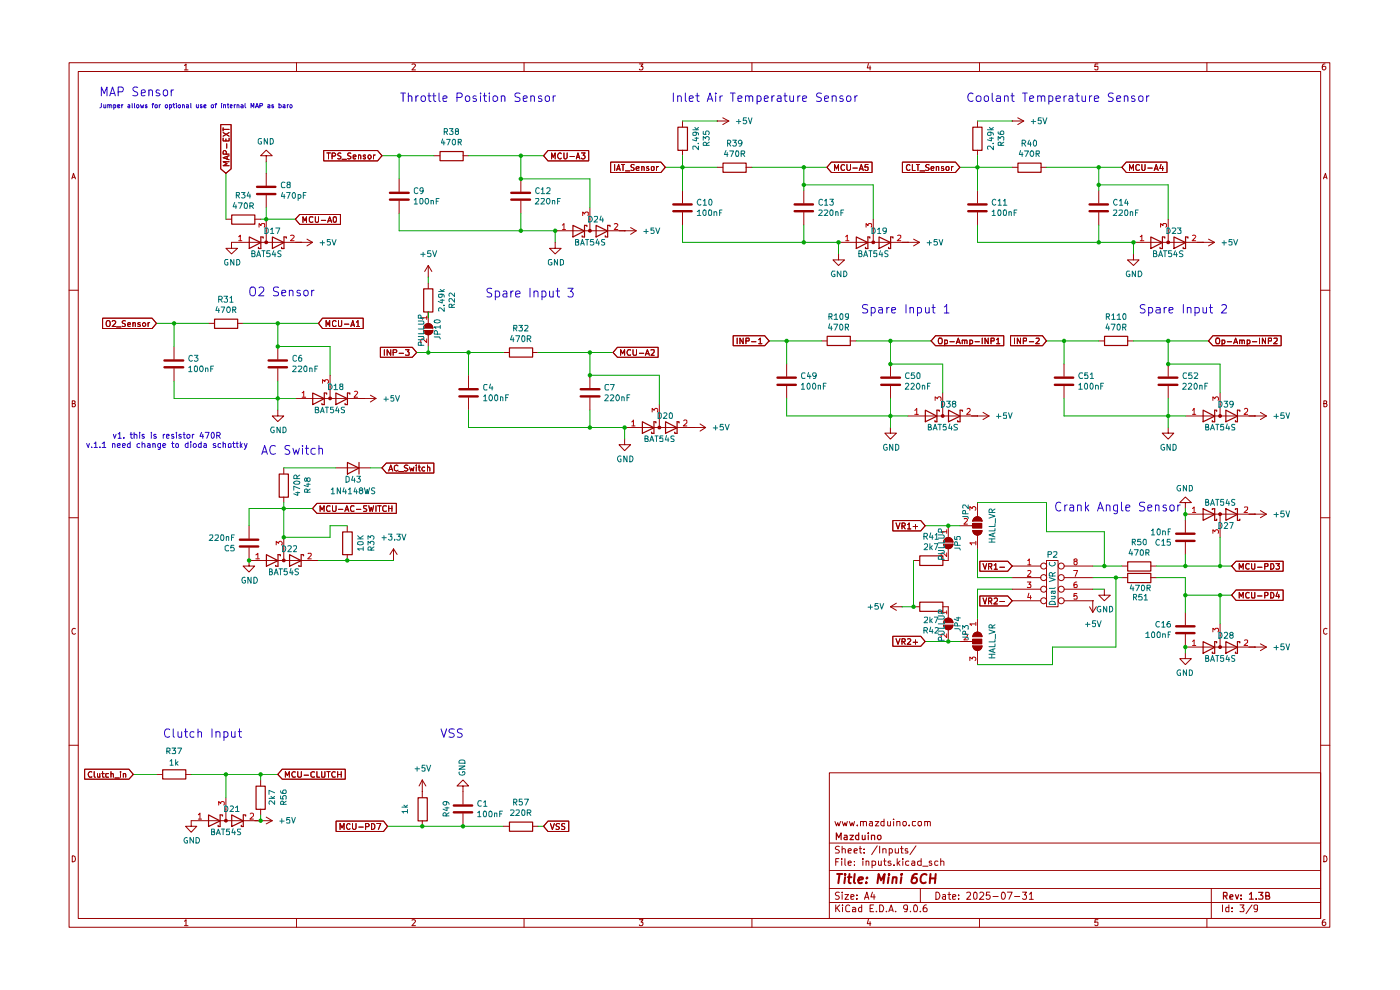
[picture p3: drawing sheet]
<svg xmlns="http://www.w3.org/2000/svg" width="297mm" height="210mm" viewBox="0 0 297 210" stroke-linecap="round" stroke-linejoin="round" font-family="sans-serif">
<g fill="none" stroke="#9b0000" stroke-width=".21">
<path d="M14.7 13.3h267.4v183.4h-267.4zM16.6 15.2h263.6v179.6h-263.6zM39.1 13.9l.4-.3v1.2M39.1 14.8h.8M62.9 13.3v1.9M87.4 13.6h.5l.2 .2-.7 1h.7M111.2 13.3v1.9M135.6 13.6h.8l-.4 .5h.3l.1 .1-.1 .5-.5 .1-.2-.1M159.5 13.3v1.9M184.2 13.5l-.2 .9h.7M184.6 14v.8M207.8 13.3v1.9"/>
<path d="M232.9 13.6h-.6l-.1 .6 .6-.1 .1 .6-.1 .1h-.4l-.2-.1M256 13.3v1.9M281.1 13.6h-.4l-.2 1 .3 .2h.2l.3-.2v-.4l-.2-.1h-.5l-.1 .1M15.2 37.9l.4-1.1 .4 1.1M15.3 37.6h.6M207.4 25.7v1.2M207.4 31.8v1.2M214.7 25.7h.1M214.7 35.5h1.2M214.7 25.7h2.5M215.9 25l1.3 .7M217.2 25.7l-1.3 .7"/>
<path d="M220.8 35.5h1.2M280.8 37.9l.4-1.1 .3 1.1M280.8 37.6h.6M181.6 51.4h7.3M185.3 49v2.4M14.7 61.6h1.9M280.2 61.6h1.9M15.3 85.6h.5l.1-.2v-.3l-.6-.1v1.3l.6-.1 .1-.3-.2-.3M280.8 85.6h.5l.1-.2v-.3l-.6-.1v1.3l.6-.1 .1-.3-.2-.3M14.7 109.8h1.9M280.2 109.8h1.9M16 133.4l-.2-.1a.65 .65 0 0 0-.6 .6 .65 .65 0 0 0 .6 .6l.2-.1"/>
<path d="M281.5 133.4l-.2-.1a.65 .65 0 0 0-.6 .6 .65 .65 0 0 0 .6 .6l.2-.1M14.7 158.1h1.9M280.2 158.1h1.9M175.9 163.9h104.3v30.9h-104.3zM175.9 178.8h104.3M177.1 174.3l.4 .9 .2-.7 .3 .7 .3-.9M178.1 179.6l-.5-.1-.3 .2v.4l.5 .2 .3 .4-.2 .2h-.7M178.7 174.3l.3 .9 .2-.7 .3 .7 .3-.9M178.7 179.5v1.4M180.2 174.3l.3 .9 .3-.7 .2 .7 .3-.9M181.9 175v.2M182.5 179.5v1.3v.1h.3"/>
<path d="M182.5 174.3h.6v.9M182.5 174.3v.9M183.1 174.4l.1-.1h.5l.1 .9M184.5 174.3h.5l.1 .9M185.1 174.6h-.5l-.2 .2 .2 .4 .5-.1M185.7 174.3h.7l-.7 .9h.7M186.1 179.4l-1.2 1.9M186.6 179.5v1.4M187.5 174.3h-.5l-.1 .6a.45 .45 0 0 0 .6 .2M187.5 173.7v1.5M188.3 174.3v.8l.4 .1 .2-.2M188.9 174.3v.9"/>
<path d="M189.6 173.7v.1M189.6 174.3v.9M190.3 174.3h.5l.1 .9M190.3 174.3v.9M191.3 179.5v1.4h.3M191.6 174.3h.6l.1 .6-.3 .3h-.2l-.3-.3zM192.9 175v.2M194.2 174.3h-.6v.7l.2 .2 .4-.1M194.3 179.4l-1.3 1.9M194.8 174.3h.6v.8l-.4 .1-.3-.3zM196.2 174.3h.5l.1 .9M196.2 174.3v.9"/>
<path d="M196.8 174.4l.1-.1h.4l.1 .9M15.3 181.5a.64 .64 0 0 1 .7 .7 .64 .64 0 0 1-.7 .6zM39.1 195.4l.4-.3v1.3M39.1 196.4h.8M62.9 194.8v1.9M87.4 195.2l.5-.1 .2 .2-.7 1.1h.7M111.2 194.8v1.9M135.6 195.1h.8l-.4 .5h.3l.1 .2-.1 .5-.5 .1-.2-.2M159.5 194.8v1.9M175.9 191.4h104.3M175.9 188.5h104.3M175.9 184.7h104.3"/>
<path d="M177.3 192v1.4M177.3 182.8h.5M177.6 192.6l.5 .8M178 182.1h-.7v1.5M178.1 189.3l-.5-.1-.3 .2v.4l.5 .2 .3 .4-.3 .4-.6-.1M178.1 192l-.8 .8M178.6 182.1v.2M178.6 182.6v1M178.7 189.2v.2M178.7 180.2l.2-.2 .4 .2v.7M178.7 189.8v1M178.7 192v.1"/>
<path d="M178.7 192.5v.9M179.2 189.8h.8l-.8 1h.8M179.2 182.1v1.3l.2 .2M179.9 183.1l.7-.1-.2-.4-.5 .2v.6l.3 .2 .3-.1M179.9 180.5l.7-.1-.2-.4-.5 .2v.6l.1 .1h.5M180.3 192.1l-.5-.1-.4 .3 .1 .9 .2 .2 .6-.1M180.5 190.3l.7-.2-.1-.3h-.6v.9h.6M180.9 192.5h.4l.2 .2v.7h-.6v-.4l.6-.2M181.2 180.5l.7-.1-.1-.3-.4-.1-.2 .2 .1 .7h.5M181.3 183.5v.1M181.3 182.7v.1M181.8 190.6v.2"/>
<path d="M181.8 189.8v.2M182.3 180h.5M182.8 192v1.4h-.5l-.2-.7 .3-.2h.4M183.1 182.1v.2M183.1 182.6v1M183.3 180.9h.1M183.3 180.1v.1M183.4 190.8l.5-1.6 .4 1.6M183.5 190.3h.7M183.7 182.7l.5-.1 .1 .2v.8M183.7 182.6v1M184.2 195l-.2 .9h.7"/>
<path d="M184.6 195.5v.9M184.6 192.7h.5M185 182.7l.4-.1 .4 .3-.1 .6h-.7M185 182.6v1.5M185.1 189.2l-.4 1.1h1M185.3 192h-.7v1.4h.7M185.4 189.8v1M185.9 193.3v.1M186.4 182.6v.8l.1 .2 .4-.1M186.6 192a.81 .81 0 0 1 .9 .4 .81 .81 0 0 1-.3 1h-.6zM186.9 182.6v1M187.3 180.2l.2-.2 .5 .2v.7"/>
<path d="M187.3 180v.9M187.5 182.6h.5M187.6 182.1v1.3l.4 .2M188 193.3v.1M188.6 193.4l.5-1.4 .4 1.4M188.6 180.1l.5-.1 .2 .3-.1 .6h-.6M188.6 180v1.5M188.7 193.1h.7M189 182.7l-.4-.1-.2 .3 .1 .2h.5l.1 .3-.3 .2-.4-.1M189.7 183.5v.1M189.9 180l.1 .9h.6M190 193.3v.1"/>
<path d="M190.3 182.1v1.5M190.5 183.1l.4 .5M190.6 180v.9M190.9 182.6l-.6 .5M191 180h.6M191.5 182.1v.2M191.5 182.6v1M192.5 192.6v.2a.52 .52 0 0 1-.8-.2l.2-.6h.4l.2 .1a1.27 1.27 0 0 1-.2 1.3h-.4M192.5 180.1h-.5v.3l.5 .1 .1 .2-.1 .2h-.5M192.8 182.7l-.3-.1-.4 .3 .1 .6h.6M193.1 193.3v.1M193.5 182.7l.4-.1 .2 .2v.8"/>
<path d="M194 192h.1a.87 .87 0 0 1 .3 1.4l-.5-.1-.1-.8zM194.1 183l-.6 .1-.1 .1 .2 .4 .5-.1M195.2 193.3v.1M195.2 188.5v2.9M195.4 182.7l-.4-.1-.3 .3v.6h.7M195.4 182.1v1.5M195.8 183.7h1.1M196.5 192h-.2a1.04 1.04 0 0 0-.3 1.4h.5l.2-.6-.3-.3-.6 .3M197.6 182.7l-.3-.1-.2 .3 .1 .2h.3l.2 .3-.2 .2-.4-.1M198.5 189.2a.77 .77 0 0 1 .9 .8 .77 .77 0 0 1-.9 .8zM199 182.7l-.5-.1-.2 .3 .1 .6h.6M199.6 182.7l.4-.1 .2 .2v.8"/>
<path d="M199.6 182.1v1.5M200 189.8h.6v1M200.6 190.1l-.7 .2 .3 .5 .4-.1M201.1 189.8h.6M201.3 189.2v1.5l.4 .1M202.1 190.3l.7-.2-.1-.3h-.6v.9h.6M203.4 190.6v.2M203.4 189.8v.2M205.1 189.4l.6-.2 .2 .4-.1 .3-.7 .9h.8M206.6 189.4l.3-.2 .4 .4v.8l-.4 .4a.99 .99 0 0 1-.3-1.4zM207.8 194.8v1.9M207.9 189.4l.1-.2h.4l.3 .5-.9 1.1h.9"/>
<path d="M210 189.2h-.7l-.1 .8 .6-.2 .3 .3-.1 .5-.2 .2-.6-.2M210.7 190.2h1.1M212.5 189.4l.3-.2a.82 .82 0 0 1 .5 .8 .82 .82 0 0 1-.5 .8l-.3-.2-.1-.4zM213.7 189.2h1l-.7 1.6M215.2 190.2h1.1M216.9 189.2h.9l-.5 .6 .5 .3-.1 .6-.6 .1-.2-.2M218.4 189.7l.4-.5v1.6M218.4 190.8h.8M232.9 195.1h-.6l-.1 .6 .6-.1 .1 .6-.1 .2h-.4l-.2-.2M256 194.8v1.9M257 188.5v6.3M259.3 192v1.4"/>
<path d="M260.7 192v1.4h-.6v-.9h.6M261.4 193.3v.1M261.4 192.5v.2M263.1 192h.8l-.4 .5 .4 .3-.1 .6-.7-.1M265.6 192l-1.3 1.8M266.8 192.6l-.3 .3-.4-.1-.1-.7 .3-.1 .5 .1v1l-.3 .3h-.4M280.8 181.5a.64 .64 0 0 1 .7 .7 .64 .64 0 0 1-.7 .6zM281.1 195.1l-.4 .1-.2 .9 .3 .3h.2l.3-.3v-.3l-.2-.2h-.5l-.1 .2"/>
</g>
<g fill="none" stroke="#9b0000" stroke-width=".25">
<path d="M206.4 27h1.9v4.9h-1.9zM215.9 34.6h5v1.9h-5zM181.7 50.3l2.4 1.1-2.4 1.3zM184.5 50.5v-.2h-.4v2.4h-.5v-.2M177.4 178.1v-1.4l.5 1 .5-1v1.4M179.1 177.2h.5l.1 .9M179.7 177.5l-.6 .1-.1 .2 .2 .3 .5-.1M180.3 177.2h.8l-.8 .9h.8M182.2 177.2h-.5l-.2 .7a.45 .45 0 0 0 .7 .1M182.2 176.7v1.4M182.9 177.2v.8l.4 .1 .2-.2M183.5 177.2v.9"/>
<path d="M184.2 176.7v.1M184.2 177.2v.9M184.9 177.3l.6-.1 .1 .9M184.9 177.2v.9M186.2 177.3l.5-.1 .2 .2v.5l-.2 .2h-.3l-.3-.2zM259.6 190h.6l.1-.5-.2-.2h-.5v1.4M259.9 190l.4 .7M260.9 190.3l.7-.2-.2-.3-.4 .1-.1 .7 .1 .1h.5M262.1 189.8l.3 .9 .4-.9M263.3 190.6v.1M263.3 189.9v.1M265.1 189.7l.4-.4v1.4"/>
<path d="M265.1 190.7h.8M266.5 190.6v.1M267 189.3h.9l-.5 .6h.3l.2 .2-.1 .5h-.8M268.5 190h.7l.1-.4-.3-.3h-.5v1.4l.8-.1 .1-.3-.4-.3"/>
</g>
<g fill="none" stroke="#9b0000" stroke-width=".42">
<path d="M177.6 185.4h1.1M178.1 185.4l-.3 1.9M179.3 185.4v.2M179.3 186.1l-.2 1.2M179.9 186.1h.7M180.2 185.4l-.2 1.6 .1 .3h.4M181.3 185.4l-.2 1.6 .3 .3M182.1 186.7l.9-.2v-.3a.6 .6 0 0 0-.8 .1v1h.6M183.8 187.2v.1M183.9 186.2h.1l-.1 .1v-.1v.1M186.1 187.3l.3-1.9 .5 1.3 .8-1.3-.3 1.9M188.5 186.1l-.2 1.2"/>
<path d="M188.6 185.4v.2M189.4 186.2l.3-.1 .5 .1-.1 1.1M189.4 186.1l-.1 1.2M191.2 186.1l-.1 1.2M191.3 185.4l-.2 .1h.3l-.1-.1-.1 .2M194.5 185.4a.83 .83 0 0 0-1 .8l-.2 .7 .4 .4h.6l.2-.4-.1-.7a.65 .65 0 0 0-1 .3M196.6 185.6l-.1-.1a.85 .85 0 0 0-1.2 .7v.6a.66 .66 0 0 0 1.1 .4M197.3 186.3h1.1M197.4 185.4l-.2 1.9M198.5 185.4l-.2 1.9"/>
</g>
<path d="M185.1 51.2h.4v.4h-.4z" fill="#9b0000"/>
<g fill="none" stroke="#9b0000" stroke-width=".21">
<path d="M191.4 34.4h11.3l.9 1.1-.9 1.1h-11.3zM193 35.1l-.2-.2a.65 .65 0 0 0-.5 .6 .65 .65 0 0 0 .5 .7l.2-.2M193.6 34.9v1.3h.5M194.4 34.9h.7M194.7 34.9v1.3M195.2 36.3h1M197.1 35l-.5-.1-.3 .2 .1 .3 .6 .3 .1 .2-.2 .3-.6-.1M197.5 35.7h.6l-.1-.4-.5 .2v.5l.2 .2 .3-.1M198.6 35.4h.5v.8M198.6 35.3v.9M200.2 35.4h-.5v.3h.4l.1 .3-.1 .2-.4-.1M200.7 35.4h.6v.7l-.4 .1-.2-.3z"/>
<path d="M201.9 35.3v.9M202.2 35.3l-.3 .3M238.9 34.4h8.7v2.2h-8.7l-.9-1.1zM239.6 36.2v-1.3l.4 .9 .5-.9v1.3M241.7 35.1l-.3-.2-.4 .3v.6l.1 .3 .4 .1 .2-.2M242.2 34.9v1l.3 .3 .4-.3v-1M243.5 35.7h.9M244.9 36.2l.4-1.3 .4 1.3M244.9 35.8h.6M246.3 34.9l-.3 .8h.8M246.6 35.3v.9M177.9 51.4h3.7"/>
<path d="M185.1 51.2h.4v.4h-.4zM185.3 46.5v2.5M188.9 51.4h6.2M192.6 51.4h.1M193.8 50.7l1.3 .7M195.1 51.4l-1.3 .8M207.4 40.4v2.7M207.4 45.1v2.7M233.1 40.4v2.7M233.1 45.1v2.7M251.5 110.3v2.7M251.5 115v2.6"/>
<path d="M266.2 109.1h.1M266.2 109.1h2.5M267.4 108.3l1.3 .8M268.7 109.1l-1.3 .7M231.1 128.7l.7 1.2M231.8 127.4h.1M231.8 127.4v2.5M232.6 128.7l-.8 1.2M234.3 125v1.3h1.2l-1.2 1.1-1.2-1.1h1.2M238 122.5h1.2M238 120.1h1.2M244.1 122.5h1.3"/>
<path d="M244.1 120.1h1.3M251.5 138.5v1.2h-1.2l1.2 1.3 1.2-1.3h-1.2M251.5 129.9v2.7M251.5 134.5v2.8M255.2 137.3h7.3M258.8 134.8v2.5"/>
</g>
<path d="M186.5 50.3l2.4 1.1-2.4 1.3zM189.4 50.5v-.2h-.5v2.4h-.4v-.2M239.2 119.2h4.9v1.9h-4.9zM239.2 121.6h4.9v2h-4.9zM255.2 136.1l2.5 1.2-2.5 1.3zM258.1 136.4v-.3h-.4v2.5h-.5v-.3" fill="none" stroke="#9b0000" stroke-width=".25"/>
<path d="M179.4 50.2l.4-.3v1.2M179.4 51.1h.7M183.7 48.2v-.8l.5 .4 .1-.4h.5v.8M190.4 50h.7v.4l-.8 .7h.8" fill="none" stroke="#c10000" stroke-width=".21"/>
<path d="M205.4 43.4h3.9M205.4 44.8h3.9M231.1 43.4h3.9M231.1 44.8h3.9M249.5 114.7h3.9M249.5 113.2h3.9M249.5 132.9h3.9M249.5 134.3h3.9" fill="none" stroke="#9b0000" stroke-width=".51"/>
<path d="M258.6 137h.4v.5h-.4z" fill="#9b0000"/>
<path d="M244.1 51.4h7.4M247.8 49v2.4M251.5 137.3h3.7M258.6 137h.4v.5h-.4zM258.8 132.3v2.5M262.5 137.3h6.2M266.2 137.3h.1M267.4 136.6l1.3 .7M268.7 137.3l-1.3 .7" fill="none" stroke="#9b0000" stroke-width=".21"/>
<path d="M244.1 50.3l2.5 1.1-2.5 1.3zM247.1 50.5v-.2h-.5v2.4h-.5v-.2M260.1 136.1l2.4 1.2-2.4 1.3zM263 136.4v-.3h-.5v2.5h-.4v-.3" fill="none" stroke="#9b0000" stroke-width=".25"/>
<path d="M253 136.1l.3-.4v1.2M253 136.9h.7M257.3 134v-.7l.4 .3 .2-.3h.5v.7M264 135.8h.7v.4l-.8 .7h.8" fill="none" stroke="#c10000" stroke-width=".21"/>
<path d="M247.6 51.2h.4v.4h-.4z" fill="#9b0000"/>
<g fill="none" stroke="#9b0000" stroke-width=".21">
<path d="M240.5 53.9v1.2h1.1l-1.1 1.2-1.3-1.2h1.3M240.5 51.4h3.6M247.6 51.2h.4v.4h-.4zM247.8 46.5v2.5M251.5 51.4h6.1M255.2 51.4h.1M256.4 50.7l1.2 .7M257.6 51.4l-1.2 .8M198.5 71.2h14.4v2.1h-14.4l-1-1zM199.2 71.7h.5l.1 .2 .1 .6-.2 .4h-.5l-.1-.2v-.6zM200.4 72.9h.5v-.8h-.5v1.2M201.5 72.5h.9"/>
<path d="M202.9 72.9l.4-1.2 .4 1.2M203 72.6h.5M204.1 72.2l.5-.1v.8M204.1 72.1v.8M204.6 72.3v-.2h.5l.1 .8M205.7 72.9l.6-.1v-.5l-.1-.2h-.5v1.2M206.8 72.5h1M208.4 71.7v1.2M209.6 71.7v1.2l-.6-1.2v1.2M210.2 72.3h.6l.1-.5-.7-.1v1.2M211.4 72.1l.4-.4v1.2M211.4 72.9h.7"/>
<path d="M214.4 71.2h6.8l.8 1.1-.8 1h-6.8zM215.2 71.7v1.2M216.5 71.7v1.2l-.7-1.2v1.2M217.1 72.3h.6l.1-.5-.7-.1v1.2M218.4 72.5h.9M219.8 71.8l.6-.1 .1 .4-.8 .8h.8M207.4 88.2h.1M207.4 88.2h2.4M208.5 87.5l1.3 .7M209.8 88.2l-1.3 .8M247.8 90.7v1.2h1.2l-1.2 1.2-1.2-1.2h1.2M207.4 113.5v.5"/>
<path d="M208.3 112.5h-1.9a.97 .97 0 0 0 1 1 .97 .97 0 0 0 .9-1"/>
</g>
<path d="M249.1 50.3l2.4 1.1-2.4 1.3zM252 50.5v-.2h-.5v2.4h-.5v-.2" fill="none" stroke="#9b0000" stroke-width=".25"/>
<path d="M241.9 50.2l.3-.3v1.2M241.9 51.1h.8M246.2 48.2v-.8l.5 .4 .1-.4h.5l.2 .3v.3l-.2 .2M253 50l.4-.1 .3 .3-.8 .9h.8" fill="none" stroke="#c10000" stroke-width=".21"/>
<path d="M206.4 112.5h1.9a.97 .97 0 0 1-.9 1 .97 .97 0 0 1-1-1z" fill="#9b0000"/>
<path d="M206.4 112.5a.97 .97 0 0 0 1 1 .97 .97 0 0 0 .9-1" fill="none" stroke="#9b0000" stroke-width=".21"/>
<path d="M206.3 111h2v1h-2z" fill="#9b0000"/>
<path d="M206.1 111.5h.2M206.3 111h2v1h-2zM206.4 110.6a.98 .98 0 0 1 1-1 .98 .98 0 0 1 .9 1" fill="none" stroke="#9b0000" stroke-width=".21"/>
<path d="M206.7 109.9a.98 .98 0 0 1 1-.2 .98 .98 0 0 1 .6 .9h-1.9z" fill="#9b0000"/>
<g fill="none" stroke="#9b0000" stroke-width=".21">
<path d="M225.7 77.2v2.7M233.1 72.3h1.2M239.2 72.3h1.3M225.7 81.9v2.6M203.6 111.5h2.5M206.3 110.5h2M206.4 110.6a.98 .98 0 0 1 1-1 .98 .98 0 0 1 .9 1M207.4 106.6v3M207.4 114v2.4M222 118.9h2.5v9.8h-2.5zM251.5 106.6h1.2l-1.2-1.2-1.2 1.2h1.2v1.3M255.2 109.1h7.3"/>
<path d="M258.8 109.1v2.4M262.2 119.1h10v2.1h-10l-.9-1.1zM265 119.6h-.5a.61 .61 0 0 0-.3 .8 .61 .61 0 0 0 .8 .3M265.5 119.6v.9l.3 .2h.4v-1.1M269.6 119.6h.4a.66 .66 0 0 1 .2 .7 .66 .66 0 0 1-.6 .4zM270.7 119.6h.7l-.4 .4 .4 .1v.6h-.7M214.7 120.1h6.1M214.7 122.5h6.1M214.7 125h6.1M214.7 127.4h6.1M225.7 120.1h6.1M225.7 122.5h6.1"/>
<path d="M225.7 125h6.1M225.7 127.4h6.1M262.2 125.2h10v2.2h-10l-.9-1.1zM262.9 120.7v-1.1l.4 .8 .4-.8v1.1M262.9 126.8v-1.1l.4 .8 .4-.8v1.1M265 125.7h-.2a.67 .67 0 0 0-.6 .5 .67 .67 0 0 0 .3 .6h.5M265.5 125.7l.1 1.1h.6v-1.1M266.8 120.3h.9M266.8 126.4h.9M268.3 120.2l.7-.1v-.5h-.7v1.1M268.3 126.3h.5l.2-.1v-.5h-.7v1.1M269.6 125.7a.66 .66 0 0 1 .6 .4 .66 .66 0 0 1-.2 .7h-.4z"/>
<path d="M271 125.6l-.3 .9h.7M271.3 126.1v.7"/>
<circle cx="221.4" cy="120.1" r=".64"/>
<circle cx="221.4" cy="122.5" r=".64"/>
<circle cx="221.4" cy="125" r=".64"/>
<circle cx="221.4" cy="127.4" r=".64"/>
<circle cx="225.1" cy="127.4" r=".64"/>
<circle cx="225.1" cy="125" r=".64"/>
<circle cx="225.1" cy="120.1" r=".64"/>
<circle cx="225.1" cy="122.5" r=".64"/>
</g>
<g fill="none" stroke="#c10000" stroke-width=".21">
<path d="M204.6 110.1l.5-.1 .1 .3-.7 .9h.7M205.7 108.2v-.7l.6 .4v-.4h.5l.2 .2v.3l-.2 .2M207 115.2h-1.3l.4 .4M207 114.8v.8M218 118.9l.4-.4v1.3M218 119.8h.7M228.1 119.1l-.3-.1 .1-.4a.35 .35 0 0 1 .4 0 .35 .35 0 0 1 .2 .3l-.1 .2-.6 .1v.4l.3 .2 .4-.2v-.3l-.2-.2M217.9 123.5h.8l-.4 .5h.3l.1 .1-.1 .5h-.7M218 121.1l.4-.1 .3 .3-.8 1h.8M218.3 125.8l-.3 1h.8M218.6 126.3v.8M227.8 121h.8l-.5 1.3"/>
<path d="M228.4 123.5l-.6 .2v.9h.6v-.6h-.5l-.1 .1M228.4 125.9h-.6v.6l.5-.2 .2 .3-.1 .5-.6-.1"/>
</g>
<path d="M223.8 80.1h3.9M223.8 81.6h3.9" fill="none" stroke="#9b0000" stroke-width=".51"/>
<path d="M234.3 71.3h4.9v2h-4.9zM255.2 107.9l2.5 1.2-2.5 1.3zM257.2 108.1v-.2h.5v2.5h.4v-.3" fill="none" stroke="#9b0000" stroke-width=".25"/>
<path d="M258.6 108.8h.4v.5h-.4z" fill="#9b0000"/>
<g fill="none" stroke="#9b0000" stroke-width=".21">
<path d="M257.3 71.2h14.5v2.1h-14.5l-.9-1zM258.1 71.7h.5l.1 .2v.6l-.1 .4h-.5l-.1-.2-.1-.6zM259.3 72.9h.5v-.8h-.5v1.2M260.4 72.5h.9M261.7 72.9l.4-1.2 .5 1.2M261.9 72.6h.6M263 72.2l.4-.1 .1 .8M263 72.1v.8M263.5 72.3l.1-.2h.3l.1 .8M264.6 72.9h.5v-.8h-.5v1.2M265.7 72.5h.9M267.2 71.7v1.2"/>
<path d="M268.5 71.7v1.2l-.7-1.2v1.2M269.1 72.3h.6l.1-.5-.7-.1v1.2M270.3 71.8l.6-.1v.5l-.7 .7h.7M255.2 88.2h7.3M258.8 85.8v2.4M251.5 109.1h3.7M258.6 108.8h.4v.5h-.4zM258.8 111.5v2.5M262.5 109.1h3.7"/>
</g>
<path d="M255.2 87l2.5 1.3-2.5 1.2zM258.1 87.3v-.3h-.4v2.5h-.5v-.3M260.1 107.9l2.4 1.2-2.4 1.3zM262.1 108.1v-.2h.4v2.5h.5v-.3" fill="none" stroke="#9b0000" stroke-width=".25"/>
<path d="M253 107.9l.3-.4v1.2M253 108.7h.7M257.3 113.1v-.7l.4 .4 .3-.4 .4 .1v.6M264 107.6l.6-.1 .1 .5-.8 .7h.8" fill="none" stroke="#c10000" stroke-width=".21"/>
<path d="M258.6 88h.4v.5h-.4z" fill="#9b0000"/>
<g fill="none" stroke="#9b0000" stroke-width=".21">
<path d="M174.2 72.3h1.2M180.3 72.3h1.3M188.9 77.2v2.7M247.8 77.2v2.7M188.9 81.9v2.6M196.3 88.2h7.3M200 85.8v2.4M247.8 81.9v2.6M251.5 88.2h3.7M258.6 88h.4v.5h-.4zM258.8 83.3v2.5M262.5 88.2h6.2"/>
<path d="M266.2 88.2h.1M267.4 87.5l1.3 .7M268.7 88.2l-1.3 .8"/>
</g>
<path d="M175.5 71.3h4.9v2h-4.9zM196.3 87l2.5 1.3-2.5 1.2zM199.3 87.3v-.3h-.5v2.5h-.5v-.3M260.1 87l2.4 1.3-2.4 1.2zM263 87.3v-.3h-.5v2.5h-.4v-.3" fill="none" stroke="#9b0000" stroke-width=".25"/>
<path d="M253 87.1l.3-.5v1.3M253 87.9h.7M257.3 84.9v-.7l.4 .4 .3-.4 .4 .1v.6M264 86.8l.2-.2h.3l.2 .2v.4l-.8 .7h.8" fill="none" stroke="#c10000" stroke-width=".21"/>
<path d="M186.9 80.1h4M186.9 81.6h4M245.8 80.1h4M245.8 81.6h4" fill="none" stroke="#9b0000" stroke-width=".51"/>
<path d="M199.8 88h.4v.5h-.4z" fill="#9b0000"/>
<g fill="none" stroke="#9b0000" stroke-width=".21">
<path d="M188.9 90.7v1.2h1.3l-1.3 1.2-1.2-1.2h1.2M192.6 88.2h3.7M199.8 88h.4v.5h-.4zM200 83.3v2.5M203.6 88.2h3.8M189.4 135h5.9l1 1.1-1 1h-5.9zM190.1 135.5l.4 1.2 .4-1.2M191.4 136.1h.5l.1-.5-.6-.1v1.2M191.6 136.1l.4 .6M192.5 135.6l.5-.1 .2 .3-.7 .9h.7M193.7 136.2h1M193.8 128.7h1.3"/>
<path d="M194.2 135.7v1M200 128.7h1.2M200.2 132.1a.97 .97 0 0 1 1-1 .97 .97 0 0 1 .9 1h-1.9"/>
</g>
<path d="M201.2 87l2.5 1.3-2.5 1.2zM204.2 87.3v-.3h-.5v2.5h-.5v-.3M195.1 127.7h4.9v2h-4.9z" fill="none" stroke="#9b0000" stroke-width=".25"/>
<path d="M194.1 87.1l.4-.5v1.3M194.1 87.9h.7M198.4 84.9v-.7l.5 .4 .1-.3h.6v.6M205.2 86.8l.4-.2 .2 .5-.7 .8h.7" fill="none" stroke="#c10000" stroke-width=".21"/>
<path d="M200.5 131.4a.97 .97 0 0 1 1-.2 .97 .97 0 0 1 .6 .9h-1.9z" fill="#9b0000"/>
<path d="M200.2 132.1a.97 .97 0 0 1 1-1 .97 .97 0 0 1 .9 1M200.2 132.6a.97 .97 0 0 0 1 1 .97 .97 0 0 0 .9-1" fill="none" stroke="#9b0000" stroke-width=".21"/>
<path d="M200.2 132.6h1.9a.97 .97 0 0 1-.9 1 .97 .97 0 0 1-1-1z" fill="#9b0000"/>
<g fill="none" stroke="#9b0000" stroke-width=".21">
<path d="M188.9 128.7l1.3 .8M188.9 128.7h2.5M190.2 127.9l-1.3 .8M191.4 128.7h.1M200.2 132.6h1.9a.97 .97 0 0 1-.9 1 .97 .97 0 0 1-1-1M201.2 128.7v2.5M201.2 133.6v2.5M206.3 135.1h2M206.4 135.1a.97 .97 0 0 1 1-1 .97 .97 0 0 1 .9 1M207.4 133.6v.5M207.9 126.4h5.9l.9 1-.9 1.1h-5.9zM208.5 126.8l.5 1.3 .3-1.3"/>
<path d="M209.7 127.5l.7-.1v-.4l-.2-.2h-.5v1.3M210.1 127.5l.3 .6M210.9 127l.2-.2h.3l.2 .2v.4l-.8 .7h.8M212.1 127.6h1"/>
</g>
<path d="M200.8 129.9h-1.2l.4 .3M200.8 134.5v.7l-.8-.7-.4 .2 .1 .4M200.8 129.6v.6" fill="none" stroke="#c10000" stroke-width=".21"/>
<path d="M206.7 134.4a.97 .97 0 0 1 1-.2 .97 .97 0 0 1 .6 .9h-1.9z" fill="#9b0000"/>
<path d="M206.4 135.1a.97 .97 0 0 1 1-1 .97 .97 0 0 1 .9 1" fill="none" stroke="#9b0000" stroke-width=".21"/>
<path d="M206.3 135.6h2v1h-2z" fill="#9b0000"/>
<path d="M206.1 136.1h.2M206.3 135.6h2v1h-2zM206.4 137a.97 .97 0 0 0 1 1 .97 .97 0 0 0 .9-1" fill="none" stroke="#9b0000" stroke-width=".21"/>
<path d="M206.4 137h1.9a.97 .97 0 0 1-.9 1 .97 .97 0 0 1-1-1z" fill="#9b0000"/>
<g fill="none" stroke="#9b0000" stroke-width=".21">
<path d="M189.4 110.4h5.9l1 1.1-1 1.1h-5.9zM190.1 110.9l.4 1.3 .4-1.3M191.4 111.6l.5-.1 .1-.4-.6-.2v1.3M191.6 111.6l.4 .6M192.5 111.3l.4-.4v1.3M192.5 112.2h.7M193.7 111.7h1M193.8 118.9h1.3M194.2 111.3v.9M200 118.9h1.2M200.2 115a.97 .97 0 0 1 1-1 .97 .97 0 0 1 .9 1h-1.9M207.9 119.1h5.9l.9 1-.9 1.1h-5.9z"/>
<path d="M208.5 119.6l.5 1.1 .3-1.1M210.9 119.9l.3-.3v1.1M203.6 136.1h2.5M207.4 131.2v2.4M207.4 138v3M208.3 137h-1.9a.97 .97 0 0 0 1 1 .97 .97 0 0 0 .9-1M209.7 120.2l.7-.1v-.5h-.7v1.1M210.1 120.2l.3 .5M210.9 120.7h.7M212.1 120.3h1"/>
</g>
<path d="M204.6 134.6l.4-.1 .2 .3-.7 .9h.7M207 132.3h-1.3l.4 .4M207 132v.7M205.7 140.1v-.7l.6 .4 .2-.4 .4 .1 .1 .5-.2 .1" fill="none" stroke="#c10000" stroke-width=".21"/>
<path d="M195.1 117.9h4.9v2h-4.9z" fill="none" stroke="#9b0000" stroke-width=".25"/>
<path d="M200.5 114.3a.97 .97 0 0 1 1-.2 .97 .97 0 0 1 .6 .9h-1.9z" fill="#9b0000"/>
<path d="M200.2 115a.97 .97 0 0 1 1-1 .97 .97 0 0 1 .9 1M200.2 115.4a.97 .97 0 0 0 1 1 .97 .97 0 0 0 .9-1" fill="none" stroke="#9b0000" stroke-width=".21"/>
<path d="M200.2 115.4h1.9a.97 .97 0 0 1-.9 1 .97 .97 0 0 1-1-1z" fill="#9b0000"/>
<g fill="none" stroke="#9b0000" stroke-width=".21">
<path d="M46.8 26.4h2.2v9.4l-1.1 1-1.1-1zM47.3 29.3v.6h1.3v-.6M47.3 28.1l1.3 .8M47.3 27.1v.7M47.3 27.4h1.3M47.9 29.5v.4M48 32.7v-.5l-.2-.3-.4 .1-.1 .7h1.3M48.1 30.5v.9M48.2 33.2v.6M48.6 34.3h-1.3l.9 .4-.9 .4h1.3M48.6 33l-1.3 .5 1.3 .4M48.6 28.1l-1.3 .8"/>
<path d="M56.5 33h1.2l-1.2-1.2-1.2 1.2h1.2v1.3M144.8 25.7v1.2M144.8 31.8v1.2M152.2 25.7h.1M152.2 25.7h2.4M152.2 35.5h1.1M153.3 25l1.3 .7M154.6 25.7l-1.3 .7M158.2 35.5h1.3M176.4 34.4h8.6v2.2h-8.6l-1-1.1zM177 36.2v-1.3l.5 .9 .4-.9v1.3M179.2 35.1l-.3-.2a.65 .65 0 0 0-.5 .6 .65 .65 0 0 0 .5 .7l.3-.2"/>
<path d="M179.7 34.9v1l.2 .3h.3l.2-.3v-1M180.9 35.7h1M182.3 36.2l.4-1.3 .4 1.3M182.5 35.8h.6M184.2 34.9h-.6l-.1 .6 .6-.1 .1 .6-.2 .2h-.4l-.1-.2M47.9 46.5h1.2M49.1 51.4v1.3h1.3l-1.3 1.2-1.2-1.2h1.2M52.8 51.4h7.4M54 46.5h1.3M56.5 49v2.4M144.8 40.4v2.7M144.8 45.1v2.7"/>
<path d="M170.5 40.4v2.7M170.5 45.1v2.7M177.9 53.9v1.2h1.3l-1.3 1.2-1.2-1.2h1.2M21.8 67.5h10.5l.9 1.1-.9 1.1h-10.5zM22.6 68.2l.3-.2 .4 .2 .1 .6-.4 .5-.4-.2zM23.8 68.2l.2-.2h.3l.3 .3-.1 .3-.7 .7h.8M24.7 69.4h1M26.6 68.1l-.4-.1-.3 .3 .2 .3 .5 .2v.3l-.2 .2-.5-.1M27.1 68.8h.6l-.2-.4-.4 .2v.5l.2 .2 .3-.1M28.2 68.6l.2-.2 .3 .1v.8M28.2 68.4v.9M29.7 68.5l-.2-.1-.3 .3 .4 .1 .2 .3-.2 .2-.4-.1"/>
<path d="M30.2 68.7l.5-.3 .2 .3v.3l-.4 .3-.3-.3zM31.4 68.4v.9M31.8 68.4l-.4 .3M36.9 73.5v2.7M36.9 78.2v2.7M44.2 68.6h1.3M50.4 68.6h1.2M58.9 73.5v2.7M58.9 78.2v2.7M155.5 71.2h6.7l1 1.1-1 1h-6.7zM156.4 71.7v1.2M157.7 71.7v1.2l-.7-1.2v1.2"/>
<path d="M158.2 72.3h.6l.1-.5-.7-.1v1.2M159.4 72.5h1M161 72.1l.3-.4v1.2M161 72.9h.6M166.9 77.2v2.7M147.2 90.7h.1M147.2 90.7h2.5M148.5 89.9l1.2 .8M149.7 90.7l-1.2 .8M166.9 81.9v2.6M200.2 115.4h1.9a.97 .97 0 0 1-.9 1 .97 .97 0 0 1-1-1M201.2 111.5v2.5"/>
<path d="M201.2 116.4v2.5"/>
</g>
<path d="M200.8 112.8h-1.2l.4 .3M200.8 117.3v.7l-.8-.7-.4 .2 .1 .5M200.8 112.4v.7" fill="none" stroke="#c10000" stroke-width=".21"/>
<path d="M143.8 27h2v4.9h-2zM153.4 34.6h4.9v1.9h-4.9zM49.2 45.6h4.9v2h-4.9zM52.9 50.3l2.4 1.1-2.4 1.3zM55.8 50.5v-.2h-.5v2.4h-.5v-.2M45.5 67.7h4.9v2h-4.9z" fill="none" stroke="#9b0000" stroke-width=".25"/>
<path d="M142.8 43.4h3.9M142.8 44.8h3.9M168.6 43.4h3.9M168.6 44.8h3.9M34.9 76.5h4M34.9 77.9h4M57 76.5h3.9M57 77.9h3.9M164.9 80.1h3.9M164.9 81.6h3.9" fill="none" stroke="#9b0000" stroke-width=".51"/>
<path d="M56.3 51.2h.4v.4h-.4z" fill="#9b0000"/>
<g fill="none" stroke="#9b0000" stroke-width=".21">
<path d="M56.5 36.8v2.6M49.1 51.4h3.7M56.3 51.2h.4v.4h-.4zM56.5 41.4v2.6M56.5 46.5v2.5M60.2 51.4h3.6M68.4 67.5h8.7v2.2h-8.7l-.8-1.1zM69.2 69.3v-1.3l.4 .9 .3-.9v1.3M71.3 68.2l-.4-.2-.4 .3 .1 .8 .3 .2 .4-.2M71.8 68v1.1l.3 .2 .4-.3v-1M73.1 68.8h.9M74.4 69.3l.5-1.3 .3 1.3"/>
<path d="M74.5 68.9h.6M75.6 68.3l.4-.3v1.3M75.6 69.3h.7M80.7 73.7h6.8l.9 1.1-.9 1h-6.8zM81.5 74.2v1.2M82.9 74.2v1.2l-.8-1.2v1.2M83.4 74.8h.6l.2-.4-.2-.2h-.6v1.2M84.7 74.9h.9M86 74.2h.8l-.4 .4 .4 .2v.5h-.8M66.3 84.5h7.4M70 82.1v2.4M77.3 84.5h.1"/>
<path d="M77.3 84.5h2.5M78.6 83.8l1.2 .7M79.8 84.5l-1.2 .8"/>
</g>
<path d="M57.8 50.3l2.4 1.1-2.4 1.3zM60.8 50.5v-.2h-.6v2.4h-.5v-.2M66.3 83.4l2.5 1.2-2.5 1.2zM69.3 83.6v-.2h-.5v2.4h-.5v-.2" fill="none" stroke="#9b0000" stroke-width=".25"/>
<path d="M50.6 50.2l.4-.3v1.2M50.6 51.1h.7M55 48.2v-.8l.4 .4 .1-.4h.6v.8M61.6 50l.6-.1 .2 .2-.8 1h.8" fill="none" stroke="#c10000" stroke-width=".21"/>
<path d="M54.5 39.6h3.9M54.5 41.2h3.9" fill="none" stroke="#9b0000" stroke-width=".51"/>
<path d="M69.8 84.3h.4v.4h-.4z" fill="#9b0000"/>
<path d="M70 79.6v2.5M62.7 84.5h3.6M69.8 84.3h.4v.4h-.4zM73.7 84.5h3.6M52.8 116.2v3.9h1.2l-1.2 1.2-1.2-1.2h1.2M52.8 111.5v2.7M56.5 118.9h7.3M60.2 116.4v2.5" fill="none" stroke="#9b0000" stroke-width=".21"/>
<path d="M71.3 83.4l2.4 1.2-2.4 1.2zM74.2 83.6v-.2h-.5v2.4h-.5v-.2M56.5 117.7l2.5 1.2-2.5 1.2zM59.5 117.9v-.2h-.5v2.4h-.5v-.2" fill="none" stroke="#9b0000" stroke-width=".25"/>
<path d="M64.1 83.3l.3-.3v1.3M64.1 84.3h.8M68.4 81.3v-.8l.5 .5v-.4h.7l.1 .5-.2 .2M75.2 83.1l.4-.1 .3 .3-.8 1h.8" fill="none" stroke="#c10000" stroke-width=".21"/>
<path d="M50.9 115.9h3.9M50.9 114.5h3.9" fill="none" stroke="#9b0000" stroke-width=".51"/>
<path d="M60 118.7h.4v.4h-.4z" fill="#9b0000"/>
<g fill="none" stroke="#9b0000" stroke-width=".21">
<path d="M106.8 74.8h1.2M113 74.8h1.1M125.1 79.6v2.7M58.9 87v1.2h1.3l-1.3 1.2-1.2-1.2h1.2M60.2 99.2v1.3M71.2 99.2h7.4M82 98.2h10v2.1h-10l-1-1.1zM82.5 99.9l.4-1.3 .4 1.3M82.6 99.6h.5M84.4 98.8l-.3-.2-.4 .4v.8l.4 .1 .3-.1M86.5 98.7l-.5-.1-.2 .3 .1 .3 .6 .4-.2 .3-.5-.1M86.9 99.1l.2 .8 .3-.6 .2 .6 .2-.8"/>
<path d="M88.3 98.6v.2M88.3 99.1v.8M88.7 99.1h.5M88.9 98.6v1.2l.3 .1M90.1 99.2l-.3-.1-.3 .2v.4l.3 .2 .3-.1M90.7 99.2l.2-.1 .3 .1v.7M90.7 98.6v1.3M125.1 84.3v2.7M132.5 93.1v1.2h1.3l-1.3 1.3-1.2-1.3h1.2M136.2 90.7h7.4M139.9 88.2v2.5M52.8 118.9h3.7"/>
<path d="M60 118.7h.4v.4h-.4zM60.2 105.4v1.2M60.2 114v2.4M63.8 118.9h3.8M67.2 106.8h16.9v2.1h-16.9l-.9-1zM67.9 108.5v-1.2l.4 .8 .5-.8v1.2M70 107.4l-.1-.1a.66 .66 0 0 0-.6 .4 .66 .66 0 0 0 .2 .8l.5-.1M70.5 107.3v.9l.2 .3h.4l.2-.3v-.9M71.8 108h.9M73.2 108.5l.4-1.2 .4 1.2M73.3 108.1h.6M73.7 111.5v1.3"/>
<path d="M73.7 117.6v1.3M75.1 107.4l-.1-.1a.66 .66 0 0 0-.6 .4 .66 .66 0 0 0 .2 .8l.5-.1M75.6 108h.9M77.8 107.3l-.7 .1v.3l.7 .4-.2 .4h-.5M78.2 107.3l.3 1.2 .2-.9 .3 .9 .3-1.2M79.8 107.3v1.2M80.1 107.3h.8M80.5 107.3v1.2M82 107.4l-.5-.1-.3 .2v.7l.3 .3 .5-.1M82.5 107.3v1.2M82.5 107.9h.6M83.1 107.3v1.2"/>
<path d="M83.5 118.9h.1M83.5 116.4l-.8 1.2M83.5 116.4l.7 1.2M83.5 116.4v2.5M84.6 100h1"/>
</g>
<path d="M108.1 73.8h4.9v1.9h-4.9zM73.7 98.1l2.5 1.2-2.5 1.3zM76.2 98.1v2.5M136.3 89.5l2.4 1.2-2.4 1.2zM139.2 89.7v-.2h-.5v2.4h-.5v-.2M59.2 100.6h2v4.9h-2zM61.4 117.7l2.5 1.2-2.5 1.2zM64.4 117.9v-.2h-.5v2.4h-.5v-.2M72.7 112.8h2v4.9h-2z" fill="none" stroke="#9b0000" stroke-width=".25"/>
<path d="M54.3 117.7l.4-.3v1.1M54.3 118.5h.7M58.6 115.6v-.8l.5 .4 .1-.3 .4-.1 .3 .3v.3l-.2 .2M65.4 117.4h.6v.3l-.7 .8h.7" fill="none" stroke="#c10000" stroke-width=".21"/>
<path d="M123.2 82.6h4M123.2 84.1h4" fill="none" stroke="#9b0000" stroke-width=".51"/>
<path d="M139.7 90.5h.4v.4h-.4z" fill="#9b0000"/>
<path d="M89.9 69.6a.97 .97 0 0 1 1-1 .97 .97 0 0 1 .9 1h-2M90.9 60v1.2M90.9 66.1v1.3M99.4 79.6v2.7M99.4 84.3v2.7M132.5 90.7h3.7M139.7 90.5h.4v.4h-.4zM139.9 85.8v2.4M143.6 90.7h3.6" fill="none" stroke="#9b0000" stroke-width=".21"/>
<path d="M89.9 61.3h1.9v4.9h-1.9zM141.2 89.5l2.4 1.2-2.4 1.2zM144.1 89.7v-.2h-.5v2.4h-.5v-.2" fill="none" stroke="#9b0000" stroke-width=".25"/>
<path d="M134 89.5l.4-.4v1.3M134 90.4h.7M138.4 87.4v-.8l.4 .5 .2-.5 .5 .1v.7M145 89.3l.2-.2h.3l.2 .2v.4l-.7 .7h.7" fill="none" stroke="#c10000" stroke-width=".21"/>
<path d="M97.5 82.6h3.9M97.5 84.1h3.9" fill="none" stroke="#9b0000" stroke-width=".51"/>
<path d="M90.2 68.9a.97 .97 0 0 1 1-.2 .97 .97 0 0 1 .6 .9h-1.9z" fill="#9b0000"/>
<path d="M89.9 70a.98 .98 0 0 0 1 1 .98 .98 0 0 0 .9-1M89.9 69.6a.97 .97 0 0 1 1-1 .97 .97 0 0 1 .9 1" fill="none" stroke="#9b0000" stroke-width=".21"/>
<path d="M89.9 70h1.9a.98 .98 0 0 1-.9 1 .98 .98 0 0 1-1-1z" fill="#9b0000"/>
<g fill="none" stroke="#9b0000" stroke-width=".21">
<path d="M84.7 37.9v2.8M92 33h1.3M98.2 33h1.2M116.3 31.9h8.6v2.2h-8.6l-1-1.1zM117 33.7v-1.3l.4 1 .4-1v1.3M119 32.6l-.1-.2a.6 .6 0 0 0-.6 .7 .6 .6 0 0 0 .7 .5v-.1M119.6 32.4v1.1l.2 .2h.3l.2-.2v-1.1M120.9 33.2h.9M122.3 33.7l.3-1.3 .4 1.3M122.3 33.4h.6M123.4 32.4h.7l-.4 .5 .3 .1 .1 .5-.2 .2h-.4l-.1-.2M129.5 34.4h10.7l.9 1.1-.9 1.1h-10.7z"/>
<path d="M130.4 34.9v1.3M130.8 36.2l.4-1.3 .4 1.3M130.9 35.8h.6M131.8 34.9h.7M132.2 34.9v1.3M132.7 36.3h.9M134.5 35l-.5-.1-.1 .2v.3l.6 .4-.2 .4-.4-.1M135 35.7h.6v-.3l-.4-.1-.2 .2v.5l.2 .2 .4-.1M136.1 35.4l.4-.1 .2 .2v.7M136.1 35.3v.9M137.6 35.4l-.3-.1-.1 .3 .5 .4-.2 .2-.3-.1M138.2 35.4h.6v.6l-.2 .2-.4-.2z"/>
<path d="M139.3 35.3v.9M139.7 35.3l-.4 .3M84.7 42.6v2.7M90.9 58.8h.1M90.9 56.3v2.5M90.9 56.3l-.8 1.3M90.9 56.3l.7 1.3M121.5 49h7.4M125.1 46.5v2.5M89.8 70.1h2M89.9 70a.98 .98 0 0 0 1 1 .98 .98 0 0 0 .9-1M90.9 66.1v2.5"/>
<path d="M90.9 71v2.5M131 73.7h8.6v2.1h-8.6l-.9-1zM131.7 75.4v-1.2l.4 .8 .4-.8v1.2M133.8 74.3l-.1-.1a.66 .66 0 0 0-.7 .4 .66 .66 0 0 0 .3 .8l.5-.1M134.3 74.2v.9l.2 .3h.4l.1-.3v-.9M135.6 74.9h1M136.9 75.4l.4-1.2 .5 1.2M137.1 75h.6M138.1 74.3h.7v.4l-.7 .7h.7"/>
</g>
<path d="M90.5 67.4h-1.3l.5 .3M90.5 71.9v.8l-.8-.8-.5 .2v.4l.2 .2M90.5 67.1v.6" fill="none" stroke="#c10000" stroke-width=".21"/>
<path d="M82.7 40.9h4M82.7 42.3h4" fill="none" stroke="#9b0000" stroke-width=".51"/>
<path d="M93.3 32.1h5v2h-5zM121.5 47.8l2.5 1.2-2.5 1.3zM124.5 48.1v-.3h-.5v2.5h-.5v-.3" fill="none" stroke="#9b0000" stroke-width=".25"/>
<path d="M124.9 48.7h.4v.5h-.4z" fill="#9b0000"/>
<g fill="none" stroke="#9b0000" stroke-width=".21">
<path d="M68.7 31.9h11.4l.9 1.1-.9 1.1h-11.4zM69.3 32.4h.8M69.7 32.4v1.3M70.4 33.1l.7-.1 .1-.3-.2-.3h-.6v1.3M72.3 32.5l-.4-.1-.3 .3 .2 .3 .5 .2v.3l-.2 .2-.5-.1M72.6 33.8h.9M74.4 32.5l-.4-.1-.3 .3 .1 .3 .6 .2v.3l-.2 .2-.5-.1M74.9 33.3l.6-.1-.1-.3h-.5v.7h.5M76 33l.2-.1 .3 .1v.7M76 32.9v.8M77.6 32.9h-.4l-.1 .1 .1 .3 .4 .1v.2h-.5M78.2 32.9h.3l.2 .2v.4l-.2 .2-.4-.2z"/>
<path d="M79.3 32.9v.8M79.6 32.9l-.3 .2M110.5 37.9v2.8M63.6 45.5h8.6v2.1h-8.6l-.9-1.1zM63.8 51.4h.1M63.8 51.4h2.5M64.3 47.2v-1.2l.4 .8 .3-.8v1.2M65.1 50.7l1.2 .7M66.3 51.4l-1.2 .8M66.4 46.1l-.6-.1-.2 .2v.7a.52 .52 0 0 0 .8 .2M66.9 46v.9a.35 .35 0 0 0 .3 .3 .35 .35 0 0 0 .4-.3v-.9M68.2 46.7h.9"/>
<path d="M69.5 47.2l.4-1.2 .5 1.2M69.6 46.8h.6M70.7 46.2l.2-.2h.3a.77 .77 0 0 1-.2 1.2l-.3-.3zM110.5 42.6v2.7M117.8 51.4v1.3h1.2l-1.2 1.2-1.2-1.2h1.2M117.8 49h3.7M124.9 48.7h.4v.5h-.4zM125.1 44v2.5M128.9 49h6.1M132.5 49h.1M133.8 48.3l1.2 .7M135 49l-1.2 .7"/>
<path d="M44.2 174.1h7.4M47.9 171.6v2.5M98.2 167.9v2.7M98.2 172.6v2.7M106.8 175.3h1.2M113 175.3h1.1M116.3 174.2h4.4v2.2h-4.4l-1-1.1zM116.8 174.7l.4 1.3 .4-1.3M118.7 174.8l-.5-.1-.3 .2 .2 .4 .6 .3-.2 .4-.6-.1M119.8 174.8l-.4-.1-.3 .2 .1 .4 .6 .1v.4l-.2 .2-.5-.1"/>
</g>
<path d="M126.5 47.8l2.4 1.2-2.4 1.3zM129.4 48.1v-.3h-.5v2.5h-.5v-.3M44.2 172.9l2.5 1.2-2.5 1.2zM47.2 173.1v-.2h-.5v2.4h-.4v-.2M108.1 174.4h4.9v1.9h-4.9z" fill="none" stroke="#9b0000" stroke-width=".25"/>
<path d="M119.3 47.8l.3-.4v1.3M119.3 48.7h.7M123.6 45.7v-.7l.4 .4 .3-.4 .5 .1-.1 .6M130.3 47.5l.5-.1 .3 .3-.8 1h.8" fill="none" stroke="#c10000" stroke-width=".21"/>
<path d="M108.5 40.9h3.9M108.5 42.3h3.9M96.3 170.9h3.9M96.3 172.3h3.9" fill="none" stroke="#9b0000" stroke-width=".51"/>
<path d="M47.7 173.9h.4v.4h-.4z" fill="#9b0000"/>
<g fill="none" stroke="#9b0000" stroke-width=".21">
<path d="M46.8 26.4h2.2v9.4l-1.1 1-1.1-1zM47.3 29.3v.6h1.3v-.6M47.3 28.1l1.3 .8M47.3 27.1v.7M47.3 27.4h1.3M47.9 29.5v.4M48 32.7v-.5l-.2-.3-.4 .1-.1 .7h1.3M48.1 30.5v.9M48.2 33.2v.6M48.6 34.3h-1.3l.9 .4-.9 .4h1.3M48.6 33l-1.3 .5 1.3 .4M48.6 28.1l-1.3 .8"/>
<path d="M68.7 31.9h11.4l.9 1.1-.9 1.1h-11.4zM69.3 32.4h.8M69.7 32.4v1.3M70.4 33.1l.7-.1 .1-.3-.2-.3h-.6v1.3M72.3 32.5l-.4-.1-.3 .3 .2 .3 .5 .2v.3l-.2 .2-.5-.1M72.6 33.8h.9M74.4 32.5l-.4-.1-.3 .3 .1 .3 .6 .2v.3l-.2 .2-.5-.1M74.9 33.3l.6-.1-.1-.3h-.5v.7h.5M76 33l.2-.1 .3 .1v.7M76 32.9v.8M77.6 32.9h-.4l-.1 .1 .1 .3 .4 .1v.2h-.5M78.2 32.9h.3l.2 .2v.4l-.2 .2-.4-.2z"/>
<path d="M79.3 32.9v.8M79.6 32.9l-.3 .2M116.3 31.9h8.6v2.2h-8.6l-1-1.1zM117 33.7v-1.3l.4 1 .4-1v1.3M119 32.6l-.1-.2a.6 .6 0 0 0-.6 .7 .6 .6 0 0 0 .7 .5v-.1M119.6 32.4v1.1l.2 .2h.3l.2-.2v-1.1M120.9 33.2h.9M122.3 33.7l.3-1.3 .4 1.3M122.3 33.4h.6M123.4 32.4h.7l-.4 .5 .3 .1 .1 .5-.2 .2h-.4l-.1-.2M129.5 34.4h10.7l.9 1.1-.9 1.1h-10.7zM130.4 34.9v1.3"/>
<path d="M130.8 36.2l.4-1.3 .4 1.3M130.9 35.8h.6M131.8 34.9h.7M132.2 34.9v1.3M132.7 36.3h.9M134.5 35l-.5-.1-.1 .2v.3l.6 .4-.2 .4-.4-.1M135 35.7h.6v-.3l-.4-.1-.2 .2v.5l.2 .2 .4-.1M136.1 35.4l.4-.1 .2 .2v.7M136.1 35.3v.9M137.6 35.4l-.3-.1-.1 .3 .5 .4-.2 .2-.3-.1M138.2 35.4h.6v.6l-.2 .2-.4-.2zM139.3 35.3v.9"/>
<path d="M139.7 35.3l-.4 .3M176.4 34.4h8.6v2.2h-8.6l-1-1.1zM177 36.2v-1.3l.5 .9 .4-.9v1.3M179.2 35.1l-.3-.2a.65 .65 0 0 0-.5 .6 .65 .65 0 0 0 .5 .7l.3-.2M179.7 34.9v1l.2 .3h.3l.2-.3v-1M180.9 35.7h1M182.3 36.2l.4-1.3 .4 1.3M182.5 35.8h.6M184.2 34.9h-.6l-.1 .6 .6-.1 .1 .6-.2 .2h-.4l-.1-.2M191.4 34.4h11.3l.9 1.1-.9 1.1h-11.3zM193 35.1l-.2-.2a.65 .65 0 0 0-.5 .6 .65 .65 0 0 0 .5 .7l.2-.2M193.6 34.9v1.3h.5"/>
<path d="M194.4 34.9h.7M194.7 34.9v1.3M195.2 36.3h1M197.1 35l-.5-.1-.3 .2 .1 .3 .6 .3 .1 .2-.2 .3-.6-.1M197.5 35.7h.6l-.1-.4-.5 .2v.5l.2 .2 .3-.1M198.6 35.4h.5v.8M198.6 35.3v.9M200.2 35.4h-.5v.3h.4l.1 .3-.1 .2-.4-.1M200.7 35.4h.6v.7l-.4 .1-.2-.3zM201.9 35.3v.9M202.2 35.3l-.3 .3M238.9 34.4h8.7v2.2h-8.7l-.9-1.1z"/>
<path d="M239.6 36.2v-1.3l.4 .9 .5-.9v1.3M241.7 35.1l-.3-.2-.4 .3v.6l.1 .3 .4 .1 .2-.2M242.2 34.9v1l.3 .3 .4-.3v-1M243.5 35.7h.9M244.9 36.2l.4-1.3 .4 1.3M244.9 35.8h.6M246.3 34.9l-.3 .8h.8M246.6 35.3v.9M63.6 45.5h8.6v2.1h-8.6l-.9-1.1zM64.3 47.2v-1.2l.4 .8 .3-.8v1.2M66.4 46.1l-.6-.1-.2 .2v.7a.52 .52 0 0 0 .8 .2M66.9 46v.9a.35 .35 0 0 0 .3 .3 .35 .35 0 0 0 .4-.3v-.9"/>
<path d="M68.2 46.7h.9M69.5 47.2l.4-1.2 .5 1.2M69.6 46.8h.6M70.7 46.2l.2-.2h.3a.77 .77 0 0 1-.2 1.2l-.3-.3zM21.8 67.5h10.5l.9 1.1-.9 1.1h-10.5zM22.6 68.2l.3-.2 .4 .2 .1 .6-.4 .5-.4-.2zM23.8 68.2l.2-.2h.3l.3 .3-.1 .3-.7 .7h.8M24.7 69.4h1M26.6 68.1l-.4-.1-.3 .3 .2 .3 .5 .2v.3l-.2 .2-.5-.1M27.1 68.8h.6l-.2-.4-.4 .2v.5l.2 .2 .3-.1M28.2 68.6l.2-.2 .3 .1v.8M28.2 68.4v.9"/>
<path d="M29.7 68.5l-.2-.1-.3 .3 .4 .1 .2 .3-.2 .2-.4-.1M30.2 68.7l.5-.3 .2 .3v.3l-.4 .3-.3-.3zM31.4 68.4v.9M31.8 68.4l-.4 .3M68.4 67.5h8.7v2.2h-8.7l-.8-1.1zM69.2 69.3v-1.3l.4 .9 .3-.9v1.3M71.3 68.2l-.4-.2-.4 .3 .1 .8 .3 .2 .4-.2M71.8 68v1.1l.3 .2 .4-.3v-1M73.1 68.8h.9M74.4 69.3l.5-1.3 .3 1.3M74.5 68.9h.6M75.6 68.3l.4-.3v1.3"/>
<path d="M75.6 69.3h.7M80.7 73.7h6.8l.9 1.1-.9 1h-6.8zM81.5 74.2v1.2M82.9 74.2v1.2l-.8-1.2v1.2M83.4 74.8h.6l.2-.4-.2-.2h-.6v1.2M84.7 74.9h.9M86 74.2h.8l-.4 .4 .4 .2v.5h-.8M131 73.7h8.6v2.1h-8.6l-.9-1zM131.7 75.4v-1.2l.4 .8 .4-.8v1.2M133.8 74.3l-.1-.1a.66 .66 0 0 0-.7 .4 .66 .66 0 0 0 .3 .8l.5-.1M134.3 74.2v.9l.2 .3h.4l.1-.3v-.9M135.6 74.9h1"/>
<path d="M136.9 75.4l.4-1.2 .5 1.2M137.1 75h.6M138.1 74.3h.7v.4l-.7 .7h.7M155.5 71.2h6.7l1 1.1-1 1h-6.7zM156.4 71.7v1.2M157.7 71.7v1.2l-.7-1.2v1.2M158.2 72.3h.6l.1-.5-.7-.1v1.2M159.4 72.5h1M161 72.1l.3-.4v1.2M161 72.9h.6M198.5 71.2h14.4v2.1h-14.4l-1-1zM199.2 71.7h.5l.1 .2 .1 .6-.2 .4h-.5l-.1-.2v-.6z"/>
<path d="M200.4 72.9h.5v-.8h-.5v1.2M201.5 72.5h.9M202.9 72.9l.4-1.2 .4 1.2M203 72.6h.5M204.1 72.2l.5-.1v.8M204.1 72.1v.8M204.6 72.3v-.2h.5l.1 .8M205.7 72.9l.6-.1v-.5l-.1-.2h-.5v1.2M206.8 72.5h1M208.4 71.7v1.2M209.6 71.7v1.2l-.6-1.2v1.2M210.2 72.3h.6l.1-.5-.7-.1v1.2"/>
<path d="M211.4 72.1l.4-.4v1.2M211.4 72.9h.7M214.4 71.2h6.8l.8 1.1-.8 1h-6.8zM215.2 71.7v1.2M216.5 71.7v1.2l-.7-1.2v1.2M217.1 72.3h.6l.1-.5-.7-.1v1.2M218.4 72.5h.9M219.8 71.8l.6-.1 .1 .4-.8 .8h.8M257.3 71.2h14.5v2.1h-14.5l-.9-1zM258.1 71.7h.5l.1 .2v.6l-.1 .4h-.5l-.1-.2-.1-.6zM259.3 72.9h.5v-.8h-.5v1.2M260.4 72.5h.9"/>
<path d="M261.7 72.9l.4-1.2 .5 1.2M261.9 72.6h.6M263 72.2l.4-.1 .1 .8M263 72.1v.8M263.5 72.3l.1-.2h.3l.1 .8M264.6 72.9h.5v-.8h-.5v1.2M265.7 72.5h.9M267.2 71.7v1.2M268.5 71.7v1.2l-.7-1.2v1.2M269.1 72.3h.6l.1-.5-.7-.1v1.2M270.3 71.8l.6-.1v.5l-.7 .7h.7M82 98.2h10v2.1h-10l-1-1.1z"/>
<path d="M82.5 99.9l.4-1.3 .4 1.3M82.6 99.6h.5M84.4 98.8l-.3-.2-.4 .4v.8l.4 .1 .3-.1M86.5 98.7l-.5-.1-.2 .3 .1 .3 .6 .4-.2 .3-.5-.1M86.9 99.1l.2 .8 .3-.6 .2 .6 .2-.8M88.3 98.6v.2M88.3 99.1v.8M88.7 99.1h.5M88.9 98.6v1.2l.3 .1M90.1 99.2l-.3-.1-.3 .2v.4l.3 .2 .3-.1M90.7 99.2l.2-.1 .3 .1v.7M90.7 98.6v1.3"/>
<path d="M67.2 106.8h16.9v2.1h-16.9l-.9-1zM67.9 108.5v-1.2l.4 .8 .5-.8v1.2M70 107.4l-.1-.1a.66 .66 0 0 0-.6 .4 .66 .66 0 0 0 .2 .8l.5-.1M70.5 107.3v.9l.2 .3h.4l.2-.3v-.9M71.8 108h.9M73.2 108.5l.4-1.2 .4 1.2M73.3 108.1h.6M75.1 107.4l-.1-.1a.66 .66 0 0 0-.6 .4 .66 .66 0 0 0 .2 .8l.5-.1M75.6 108h.9M77.8 107.3l-.7 .1v.3l.7 .4-.2 .4h-.5M78.2 107.3l.3 1.2 .2-.9 .3 .9 .3-1.2M79.8 107.3v1.2"/>
<path d="M80.1 107.3h.8M80.5 107.3v1.2M82 107.4l-.5-.1-.3 .2v.7l.3 .3 .5-.1M82.5 107.3v1.2M82.5 107.9h.6M83.1 107.3v1.2M84.6 100h1M189.4 110.4h5.9l1 1.1-1 1.1h-5.9zM190.1 110.9l.4 1.3 .4-1.3M191.4 111.6l.5-.1 .1-.4-.6-.2v1.3M191.6 111.6l.4 .6M192.5 111.3l.4-.4v1.3"/>
<path d="M192.5 112.2h.7M193.7 111.7h1M194.2 111.3v.9M207.9 119.1h5.9l.9 1-.9 1.1h-5.9zM208.5 119.6l.5 1.1 .3-1.1M210.9 119.9l.3-.3v1.1M262.2 119.1h10v2.1h-10l-.9-1.1zM265 119.6h-.5a.61 .61 0 0 0-.3 .8 .61 .61 0 0 0 .8 .3M265.5 119.6v.9l.3 .2h.4v-1.1M269.6 119.6h.4a.66 .66 0 0 1 .2 .7 .66 .66 0 0 1-.6 .4zM270.7 119.6h.7l-.4 .4 .4 .1v.6h-.7M189.4 135h5.9l1 1.1-1 1h-5.9z"/>
<path d="M190.1 135.5l.4 1.2 .4-1.2M191.4 136.1h.5l.1-.5-.6-.1v1.2M191.6 136.1l.4 .6M192.5 135.6l.5-.1 .2 .3-.7 .9h.7M193.7 136.2h1M194.2 135.7v1M207.9 126.4h5.9l.9 1-.9 1.1h-5.9zM208.5 126.8l.5 1.3 .3-1.3M209.7 127.5l.7-.1v-.4l-.2-.2h-.5v1.3M209.7 120.2l.7-.1v-.5h-.7v1.1M210.1 127.5l.3 .6M210.1 120.2l.3 .5"/>
<path d="M210.9 127l.2-.2h.3l.2 .2v.4l-.8 .7h.8M210.9 120.7h.7M212.1 120.3h1M212.1 127.6h1M262.2 125.2h10v2.2h-10l-.9-1.1zM262.9 120.7v-1.1l.4 .8 .4-.8v1.1M262.9 126.8v-1.1l.4 .8 .4-.8v1.1M265 125.7h-.2a.67 .67 0 0 0-.6 .5 .67 .67 0 0 0 .3 .6h.5M265.5 125.7l.1 1.1h.6v-1.1M266.8 120.3h.9M266.8 126.4h.9M268.3 120.2l.7-.1v-.5h-.7v1.1"/>
<path d="M268.3 126.3h.5l.2-.1v-.5h-.7v1.1M269.6 125.7a.66 .66 0 0 1 .6 .4 .66 .66 0 0 1-.2 .7h-.4zM271 125.6l-.3 .9h.7M271.3 126.1v.7M18 163.2h9.4l.9 1.1-.9 1h-9.4zM19.5 163.8a.61 .61 0 0 0-.8 .3 .61 .61 0 0 0 .3 .8l.5-.1M20 163.7v1l.2 .2M20.7 164.1v.8l.5-.1M21.2 164.1v.8M21.6 164.1h.5M21.8 163.7v1v.2h.3M23 164.1l-.6 .1v.6l.6 .1"/>
<path d="M23.5 164.2l.5-.1 .1 .8M23.5 163.7v1.2M24.4 165h.9M25.6 163.7v.1M25.6 164.1v.8M26.2 164.2l.4-.1 .1 .8M26.2 164.1v.8M33.2 164.3h1.3M39.4 164.3h1.2M44.2 174.1h-3.6v1.2h1.1l-1.1 1.2-1.2-1.2h1.2M47.7 173.9h.4v.4h-.4zM47.9 169.2v2.4"/>
<path d="M51.6 174.1h6.1M55.3 174.1h.1M55.3 165.5v1.2M55.3 171.6v1.2M56.5 173.3l1.2 .8M57.7 174.1l-1.2 .7M59.9 163.2h13.3v2.1h-13.3l-1-1zM60.5 164.9v-1.2l.5 .8 .4-.8v1.2M62.7 163.8a.61 .61 0 0 0-.8 .3 .61 .61 0 0 0 .3 .8l.5-.1M63.2 163.7v1l.1 .2h.5l.1-.2v-1M64.5 164.4h1M66.7 163.8l-.3-.1-.4 .2v.7l.2 .3 .5-.1"/>
<path d="M67.2 163.7v1.2h.6M68.2 163.7l.1 1.2h.5l.1-1.2M69.3 163.7h.7M69.7 163.7v1.2M71.1 163.8a.61 .61 0 0 0-.7 .3 .61 .61 0 0 0 .2 .8l.5-.1M71.3 174.2h10.1l.8 1.1-.8 1.1h-10.1zM71.6 164.3h.8M71.6 163.7v1.2M72.1 176v-1.3l.5 .9 .4-.9v1.3M72.4 163.7v1.2M74.3 174.8l-.3-.1a.6 .6 0 0 0-.5 .7 .6 .6 0 0 0 .7 .5l.1-.1M74.8 174.7v1l.2 .3h.3l.2-.3v-1"/>
<path d="M76.1 175.4h1M77.6 175.4l.6-.1 .1-.4-.2-.2h-.5v1.3M78.8 174.7l.6 .1 .1 .2v.6l-.4 .4h-.3zM79.9 174.7h.9l-.5 1.3M89.6 167.9h.1M89.6 165.5v3.7M89.6 174.1v1.2M89.6 165.5l-.7 1.2M89.6 165.5l.7 1.2M98.2 166.7h1.2l-1.2-1.2-1.3 1.2h1.3v1.2M116.3 174.2h4.4v2.2h-4.4l-1-1.1zM116.8 174.7l.4 1.3 .4-1.3"/>
<path d="M118.7 174.8l-.5-.1-.3 .2 .2 .4 .6 .3-.2 .4-.6-.1M119.8 174.8l-.4-.1-.3 .2 .1 .4 .6 .1v.4l-.2 .2-.5-.1"/>
</g>
<path d="M34.5 163.3h4.9v1.9h-4.9zM49.2 172.9l2.4 1.2-2.4 1.2zM52.1 173.1v-.2h-.5v2.4h-.4v-.2M54.3 166.8h2v4.9h-2zM88.7 169.2h1.9v4.9h-1.9z" fill="none" stroke="#9b0000" stroke-width=".25"/>
<path d="M42.1 172.8l.3-.3v1.2M42.1 173.7h.7M46.4 170.8v-.8l.4 .4 .3-.4 .4 .1v.7M53.1 172.6l.2-.1 .4 .1 .1 .5-.8 .6h.8" fill="none" stroke="#c10000" stroke-width=".21"/>
<g fill="none" stroke="#00a300" stroke-width=".21">
<path d="M47.9 36.8v9.7M56.5 34.3v2.5M81 33h11M84.7 33v4.9M99.4 33h15.9M110.5 33v4.9h14.6v6.1M141.1 35.5h11.1M144.8 25.7h7.4M144.8 33v7.4M159.5 35.5h15.9M170.5 35.5v4.9M170.5 39.2h14.8v7.3"/>
<path d="M203.6 35.5h11.1M207.4 25.7h7.3M207.4 33v7.4M222 35.5h16M233.1 39.2h14.7v7.3M233.1 35.5v4.9M55.3 46.5h7.4M56.5 44v2.5M84.7 45.3v3.7h33.1v2.4M90.9 58.8v1.2M110.5 45.3v3.7M144.8 47.8v3.6h33.1v2.5"/>
<path d="M170.5 47.8v3.6M207.4 47.8v3.6h33.1v2.5M233.1 47.8v3.6M33.2 68.6h11M36.9 68.6v4.9M51.6 68.6h16M58.9 68.6v4.9h11.1v6.1M88.4 74.8h18.4M90.9 66.1v1.3M90.9 73.5v1.3M99.4 74.8v4.8M114.1 74.8h16"/>
<path d="M125.1 74.8v4.8h14.8v6.2M163.2 72.3h11M166.9 72.3v4.9M181.6 72.3h15.9M188.9 72.3v4.9h11.1v6.1M222 72.3h11.1M225.7 72.3v4.9M240.5 72.3h15.9M247.8 72.3v4.9h11v6.1M36.9 80.9v3.6h25.8M58.9 80.9v6.1M60.2 99.2h11"/>
<path d="M78.6 99.2h2.4M99.4 87v3.7h33.1v2.4M125.1 87v3.7M166.9 84.5v3.7h25.7M188.9 84.5v6.2M225.7 84.5v3.7h25.8M247.8 84.5v6.2M60.2 106.6v7.4h9.8v-2.5h3.7M66.3 107.9h-13.5v3.6M67.6 118.9h15.9M193.8 118.9v9.8h-2.4M196.3 111.5h7.3"/>
<path d="M207.4 116.4v6.1h7.3M207.4 106.6h14.6v6.2h12.3v7.3M251.5 107.9v2.4M251.5 117.6v2.5M258.8 114v6.1M196.3 136.1h7.3M214.7 125h-7.3v6.2M231.8 120.1h6.2M231.8 122.5h6.2M231.8 125h2.5M236.7 122.5v14.8h-13.4v3.7h-15.9M245.4 120.1h15.9"/>
<path d="M245.4 122.5h6.1v7.4M251.5 137.3v1.2M251.5 126.3h9.8M258.8 126.3v6M28.3 164.3h4.9M40.6 164.3h18.3M47.9 164.3v4.9M55.3 164.3v1.2M55.3 172.8v1.3M82.2 175.3h24.6M114.1 175.3h1.2"/>
</g>
<g fill="none" stroke="#2900d0" stroke-width=".21">
<path d="M23.5 19.8h.8M25.1 19.5l.9-.1 .2-.3-.1-.5-.3-.1h-.7v1.8M29.2 18.6l-.7-.1-.3 .3a.78 .78 0 0 0 .8 .8l.2 .2-.2 .4h-.8M30 19.7l.8-.1-.1-.5h-.5l-.2 .3 .1 .8h.6M31.6 19.2l.2-.1h.5v1.2M31.6 19.1v1.2M33.8 19.1h-.4l-.3 .4 .1 .2 .6 .1 .2 .3a.6 .6 0 0 1-.9 .1M34.7 19.2l.3-.1a.46 .46 0 0 1 .6 .4l-.1 .7-.5 .1-.4-.3zM36.3 19.1v1.2M36.8 19.1h-.3l-.2 .4M85 19.7h1M85.5 19.7v1.8"/>
<path d="M86.6 19.7v1.8M91 19.7v1.6l.4 .2M92 19.7v1.6l.5 .2M93.1 19.7v1.6l.3 .2M101.9 19.7v.2M102.8 19.7v1.6l.4 .2M103.8 19.7v.2M110.3 19.8l-.7-.1-.3 .2v.5l.9 .4 .1 .4-.3 .3-.8-.1M142.8 19.7v1.8M145.4 19.7v1.6l.2 .2M147.9 19.7v1.6l.4 .2M151.8 19.7v.2l.2-.1-.2-.1v.2"/>
<path d="M154.9 19.7h1.1M155.5 19.7v1.8M166.5 19.7v1.6l.5 .2M174.2 19.8l-.6-.1-.3 .2v.5l.8 .4 .1 .4-.3 .3-.7-.1M206.4 19.9a.71 .71 0 0 0-.9 0 .71 .71 0 0 0-.2 .9 .67 .67 0 0 0 .4 .6 .67 .67 0 0 0 .7-.1M210.5 19.7v1.6l.2 .2M214.7 19.7v1.6l.4 .2M216.9 19.7h1M217.4 19.7v1.8M228.5 19.7v1.6l.4 .2M236.1 19.8l-.6-.1-.3 .2v.5l.8 .4 .1 .4-.3 .3-.7-.1M21.5 21.9v.8l-.3 .2"/>
<path d="M21.5 20.3v-1.8l.6 1.3 .6-1.3v1.8M22 22.2v.6h.4M22.4 22.2v.7M22.9 22.3l.2-.1 .2 .2v.5M22.9 22.2v.7M23.3 22.4l.1-.2 .3 .2v.5M23.3 20.3l.6-1.8 .6 1.8M24.1 22.3h.5v.5h-.5M24.1 22.2v1M25 22.5l.4-.1v-.1h-.4v.5h.4M25.8 22.2v.7M26.1 22.2l-.3 .1v.1"/>
<path d="M27.2 22.3h.3v.6M27.5 22.4l-.4 .2 .2 .3 .2-.1M28 21.9l.1 1M28.5 21.9l.1 1M29.8 22.2l.2 .7 .1-.5 .2 .5 .2-.7M31.2 22.3l-.2-.1-.2 .2 .4 .3-.1 .2-.3-.1M32.3 22.2h.3M32.6 21.9l-.3 .1v.9M32.9 22.3h.5v.5l-.4 .1-.1-.2zM33.8 22.2v.7M34 22.2l-.2 .2M36 22.3h.4v.5h-.4"/>
<path d="M36 22.2v1M36.7 22.2h.4M36.8 21.9v.8l.3 .2M37.4 21.9v.1M37.4 22.2v.7M37.9 22.3h.4v.5l-.3 .1-.2-.2zM38.7 22.3l.3-.1 .1 .2v.5M38.7 22.2v.7M39.5 22.3h.5v.6M40 22.4l-.5 .1 .1 .4 .4-.1M40.5 21.9l.1 1M41.7 22.2v.5l.1 .2 .3-.1"/>
<path d="M42.1 22.2v.7M42.8 22.3l-.2-.1-.1 .3 .4 .2-.1 .2-.3-.1M43.3 22.5l.4-.1-.1-.2-.3 .1v.5h.4M44.9 22.3h.4v.5l-.3 .1-.2-.2zM45.6 22.2h.4M46 21.9l-.3 .1v.9M47 21.9v.1M47 22.2v.7M47.4 22.3h.4v.6M47.4 22.2v.7M48.2 22.2h.3M48.3 21.9v.9l.2 .1"/>
<path d="M48.9 22.5l.4-.1-.2-.2-.2 .1v.5h.3M49.7 22.2v.7M50 22.2l-.3 .1v.1M50.3 22.3l.3-.1 .1 .2v.5M50.3 22.2v.7M51.1 22.3l.3-.1 .2 .2v.5M51.6 22.4l-.5 .2 .1 .3 .4-.1M52 21.9v.8l.2 .2M53.3 22.9v-1l.3 .7 .3-.7v1M54.2 22.9l.3-1 .4 1M54.3 22.6h.5M55.1 22.4h.5v-.5h-.5v1"/>
<path d="M56.8 22.3h.4v.6M57.2 22.4l-.4 .1 .1 .4 .3-.1M58 22.3h-.3v.2l.4 .2-.2 .2-.2-.1M59.2 22.3l.2-.1 .3 .2-.1 .4h-.4M59.2 21.9v1M60 22.3h.5v.6M60.5 22.4l-.5 .1v.3h.5M61 22.2v.7M61.2 22.2l-.2 .1v.1M86.6 20.5l.3-.2 .4 .1 .1 1.1M88.2 20.3v1.2M88.7 20.3l-.3 .1-.2 .3"/>
<path d="M89.5 20.4l.4-.1 .4 .4v.5l-.4 .3-.4-.1-.2-.2v-.5zM90.8 20.3h.6M91.8 20.3h.7M94 20.9l.8-.1-.1-.4-.5-.1-.2 .3 .1 .8h.6M96.9 20.7l1-.1 .1-.3v-.4l-.3-.2h-.8v1.8M98.8 20.5l.3-.2 .5 .2 .1 .7-.2 .2-.4 .1-.3-.2zM101 20.4l-.4-.1-.3 .3 .1 .2 .6 .2v.4h-.7M101.9 20.3v1.2M102.5 20.3h.7M103.8 20.3v1.2M104.7 20.4l.5-.1 .4 .4v.5l-.4 .3-.5-.1-.1-.2v-.5zM106.3 20.5l.3-.2 .4 .1 .1 1.1"/>
<path d="M106.3 20.3v1.2M111 20.9l.8-.1v-.4l-.5-.1-.3 .3 .1 .8h.7M112.6 20.5l.3-.2 .4 .1 .1 1.1M112.6 20.3v1.2M114.9 20.4l-.4-.1-.3 .3 .1 .2 .6 .2v.4h-.7M115.7 20.5l.3-.2 .5 .2 .1 .7-.2 .2-.4 .1-.3-.2zM117.4 20.3v1.2M117.9 20.3l-.4 .1-.1 .3M143.8 20.5l.2-.2 .4 .1 .1 1.1M143.8 20.3v1.2M146.2 20.9l.9-.1-.1-.4-.5-.1-.3 .3 .1 .8h.7M147.6 20.3h.7"/>
<path d="M150 21.5l.6-1.8 .6 1.8M150.2 21h.9M151.8 20.3v1.2M152.7 20.3v1.2M153.3 20.3l-.4 .1-.2 .3M156.6 20.9l.8-.1-.1-.4-.5-.1-.2 .3v.8h.7M158.2 20.5l.2-.2 .4 .1 .1 1.1M158.2 20.3v1.2M158.9 20.6l.3-.3 .4 .1 .1 1.1M160.6 20.4l.5-.1 .4 .4v.5l-.2 .2h-.7M160.6 20.3v1.8M162.1 20.9l.9-.1-.1-.4-.5-.1-.3 .3 .1 .8h.7"/>
<path d="M163.8 20.3v1.2M164.3 20.3l-.4 .1-.1 .3M164.9 20.4h.7l.1 1.1M165.7 20.8h-.6a.35 .35 0 0 0-.3 .4 .35 .35 0 0 0 .3 .3l.6-.1M166.3 20.3h.7M167.6 20.3v1.1l.5 .1 .2-.2M168.3 20.3v1.2M169.3 20.3v1.2M169.8 20.3l-.4 .1-.1 .3M170.3 20.9l.8-.1-.1-.4-.5-.1-.2 .3 .1 .8h.6M174.9 20.9l.9-.1-.1-.4-.5-.1-.3 .3 .1 .8h.7M176.5 20.5l.3-.2 .5 .1 .1 1.1"/>
<path d="M176.5 20.3v1.2M178.8 20.4l-.4-.1-.3 .3 .1 .2 .6 .2v.4h-.7M179.7 20.5l.2-.2 .5 .2 .1 .7-.2 .2-.4 .1-.2-.2zM181.4 20.3v1.2M181.9 20.3l-.4 .1-.1 .3M207.2 20.5l.2-.2 .6 .2 .1 .7-.2 .2-.5 .1-.2-.2zM209 20.4l.4-.1 .3 .4v.5l-.3 .3-.4-.1-.2-.2v-.5zM211.4 20.4h.8l.1 1.1M212.3 20.8h-.7a.35 .35 0 0 0-.3 .4 .35 .35 0 0 0 .3 .3l.7-.1M213.1 20.5l.3-.2 .4 .1 .1 1.1M213.1 20.3v1.2M214.5 20.3h.6"/>
<path d="M218.4 20.9l.9-.1-.1-.4-.5-.1-.3 .3 .1 .8h.7M220.1 20.5l.3-.2 .4 .1 .1 1.1M220.1 20.3v1.2M220.9 20.6l.3-.3 .4 .1 .1 1.1M222.5 20.4l.5-.1 .4 .4v.5l-.2 .2h-.7M222.5 20.3v1.8M224 20.9l1-.1-.1-.4a.6 .6 0 0 0-.9 .2v.7a.6 .6 0 0 0 .9 .1M225.7 20.3v1.2M226.2 20.3l-.3 .1-.2 .3M226.8 20.4h.7l.1 1.1M227.6 20.8h-.6a.35 .35 0 0 0-.3 .4 .35 .35 0 0 0 .3 .3l.6-.1M228.2 20.3h.7"/>
<path d="M229.5 20.3l.1 1.1 .4 .1 .3-.2M230.3 20.3v1.2M231.1 20.3v1.2M231.7 20.3l-.4 .1-.2 .3M232.2 20.9l.9-.1-.1-.4-.6-.1-.2 .3v.8h.8M236.9 20.9l.8-.1v-.4l-.5-.1-.3 .3 .1 .8h.7M238.5 20.5l.3-.2 .4 .1 .1 1.1M238.5 20.3v1.2M240.7 20.4l-.4-.1-.3 .3 .1 .2 .6 .2v.4h-.7M241.6 20.5l.3-.2 .5 .2 .1 .7-.2 .2-.4 .1-.3-.2zM243.3 20.3v1.2M243.8 20.3l-.4 .1-.1 .3"/>
<path d="M53.1 61.1a.6 .6 0 0 1 1 0 1.27 1.27 0 0 1-.3 1.7 .6 .6 0 0 1-.8-.6zM55 61.1l.6-.2 .3 .2 .1 .4-1.1 1.3h1.1M59.1 61l-.8-.1-.3 .4 .2 .4 .8 .4v.5l-.2 .2-.8-.1M59.8 62.2l.8-.2-.1-.3-.5-.1-.2 .2 .1 .9h.6M61.4 61.7l.2-.1 .5 .1 .1 1.1M61.4 61.6v1.2M63.7 61.7l-.4-.1-.3 .2 .1 .3 .6 .1v.5h-.7M64.5 61.7l.3-.1 .5 .1 .1 .7-.2 .3-.4 .1-.3-.2zM66.1 61.6v1.2M66.6 61.6l-.3 .1-.2 .2M104.3 61.2l-.7-.1-.2 .2-.1 .4 .2 .3 .6 .2 .2 .5-.3 .3-.7-.1M105.1 61.8l.6-.1 .3 .5v.5l-.2 .2h-.7"/>
<path d="M105.1 61.7v1.9M106.8 61.8h.6l.1 1.2M107.5 62.2l-.6 .1a.35 .35 0 0 0-.2 .4 .35 .35 0 0 0 .2 .3l.6-.1M108.4 61.7v1.3M108.9 61.7l-.4 .1-.1 .4M109.4 62.4l.9-.2-.1-.4h-.7l-.1 1a.6 .6 0 0 0 .8 .1M112.4 61.1v1.9M113.3 62a.44 .44 0 0 1 .4-.3 .44 .44 0 0 1 .4 .4v.9M113.3 61.7v1.3M115 61.8l.5-.1 .3 .5v.5l-.1 .2h-.7M115 61.7v1.9M116.6 61.7l.1 1.2 .4 .1 .3-.2"/>
<path d="M117.4 61.7v1.3M117.9 61.7h.8M118.3 61.1v1.7l.4 .2M120.5 61.1h1.1l-.6 .7h.2a.72 .72 0 0 1 .3 1l-.3 .2h-.5l-.2-.2M184.1 64.7l-.8-.1-.2 .2v.5l.8 .3 .2 .5-.4 .3-.7-.1M184.8 65.3l.5-.1 .4 .3v.6l-.2 .2h-.7M184.8 65.2v1.8M186.4 65.3h.7l.1 1.1M187.2 65.6l-.6 .1a.35 .35 0 0 0-.3 .4 .35 .35 0 0 0 .3 .3l.6-.1M188.1 65.2v1.2M188.6 65.2l-.3 .1-.2 .2M189.2 65.8l.8-.2-.1-.3-.5-.1-.2 .3v.8h.7"/>
<path d="M192.2 64.6v1.8M193 65.4l.3-.2 .4 .1 .1 1.1M193 65.2v1.2M194.7 65.3l.5-.1 .3 .3v.6l-.2 .2h-.6M194.7 65.2v1.8M196.3 65.2l.1 1.1 .5 .1 .2-.2M197.1 65.2v1.2M197.7 65.2h.7M198 64.6v1.5l.4 .3M200.3 65.1l.5-.5v1.8M200.3 66.4h1M242.9 64.7l-.7-.1-.3 .4 .2 .4 .7 .3v.5l-.2 .2-.7-.1"/>
<path d="M243.7 65.3l.5-.1 .3 .3v.6l-.1 .2h-.7M243.7 65.2v1.8M245.3 65.3h.7l.1 1.1M246.1 65.6l-.6 .1a.35 .35 0 0 0-.3 .4 .35 .35 0 0 0 .3 .3l.6-.1M247 65.2v1.2M247.5 65.2l-.4 .1-.1 .2M248 65.8l.8-.2v-.3l-.6-.1-.2 .3 .1 .8h.7M251 64.6v1.8M251.9 65.4l.2-.2 .5 .1 .1 1.1M251.9 65.2v1.2M253.5 65.3l.5-.1 .4 .3v.6l-.1 .2h-.8M253.5 65.2v1.8"/>
<path d="M255.2 65.2l.1 1.1 .4 .1 .3-.2M256 65.2v1.2M256.5 65.2h.7M256.8 64.6v1.5l.4 .3M259.2 64.8l.6-.2 .3 .2 .1 .3-1.1 1.3h1.1M18.4 94.1l.3 .8 .3-.8M19.5 94.8v.1M20 94.1l.3-.4v1.2M20 94.9h.7M21.2 94.8v.1M21.7 94.1l.4-.4v1.2M21.7 94.9h.7"/>
<path d="M23.9 94.2l.2-.1 .3 .1v.7M23.9 94.1v.8M24.1 92.1l.2 .9 .3-.9M24.9 94.5l.6-.1v-.2l-.4-.1-.2 .1v.6l.2 .1 .4-.1M25.1 92l.3-.3v1.3M25.1 93h.6M26 94.5l.6-.1-.2-.3-.4 .1v.6h.5M26.3 92.8v.2M27.6 94.2l-.3-.1-.3 .2 .1 .5h.5M27.6 92.1h.5M27.6 93.7v1.2M27.8 91.7v1.1l.3 .2"/>
<path d="M28.5 92.2l.4-.1 .1 .2v.7M28.5 91.7v1.3M29.6 91.7v.2M29.6 94.2l-.3-.1-.3 .2 .1 .5h.5M29.6 92.1v.9M30.1 94.2l.3-.1 .3 .1v.7M30.1 93.7v1.2M30.6 92.2h-.5v.3l.4 .1 .2 .2-.2 .2-.4-.1M31.3 94.2l.4-.1 .1 .1v.7M31.8 94.4h-.4l-.2 .3 .2 .2 .4-.1M32.1 91.7v.2M32.1 92.1v.9"/>
<path d="M32.4 94.2l.2-.1 .3 .1v.7M32.4 94.1v.8M33.1 92.2l-.3-.1-.2 .3 .4 .2 .2 .2-.2 .2-.4-.1M34 94.1v1l-.2 .2h-.3M34 94.2l-.3-.1-.3 .2 .1 .5h.5M34.5 94.5l.6-.1-.1-.3-.5 .1v.6l.2 .1 .4-.1M34.6 92.1v.9M35 92.1l-.4 .3M35.3 92.6l.6-.2-.2-.3-.4 .2v.5l.2 .2 .3-.1M36.4 94.1h.5M36.6 93.7v1.1l.3 .1M36.8 92.2h-.4v.3l.4 .1 .1 .2-.1 .2-.4-.1"/>
<path d="M37.3 94.2l.4-.1 .2 .1v.6h-.6zM37.4 91.7v.2M37.4 92.1v.9M38.4 92.2l-.3-.1-.2 .2 .2 .3h.3v.3h-.5M38.9 92.1h.4M39 91.7v1.2l.3 .1M39.7 92.2l.4-.1 .2 .3v.3l-.2 .3-.5-.3zM39.9 94.2l-.4-.1-.2 .2 .1 .5h.5M39.9 93.7v1.2M40.5 93.7v.1M40.5 94.1v.8M40.8 92.1v.9"/>
<path d="M41.1 94.2l.3-.1 .3 .2-.1 .5h-.5zM41.2 92.1l-.4 .3M42.7 94.2l-.4-.1-.2 .2 .1 .5h.5M42.7 93.7v1.2M42.8 91.7l-.4 .9h.8M43 92.1v.9M43.3 94.2l.3-.1 .2 .1v.7M43.5 91.7h.9l-.5 1.3M43.8 94.4h-.4l-.2 .3 .2 .2 .4-.1M45 91.7a.68 .68 0 0 1 .5 .6 .68 .68 0 0 1-.5 .7l-.2-.5 .1-.6zM45.7 94.2l-.3-.1-.2 .2 .4 .2 .2 .3-.2 .1-.4-.1M46 92.4h.5l.2-.4-.2-.3h-.5v1.3"/>
<path d="M46.3 92.4l.4 .6M46.8 94.2l-.3-.1-.3 .2 .1 .5h.5M47.3 94.2l.2-.1 .3 .1v.7M47.3 93.7v1.2M48.4 94.2l.2-.1 .4 .1v.6h-.6zM49.4 94.1h.5M49.5 93.7v1.1l.4 .1M50.1 94.1h.5M50.3 93.7v1.1l.3 .1M51 93.7v1.2M51.1 94.4l.3 .5M51.4 94.1l-.4 .5"/>
<path d="M51.8 94.1l.4 .8M52.4 94.1l-.2 .8-.4 .4M55.5 96.4l.6-1.9 .6 1.9M55.7 95.9h.9M58.4 94.7a.77 .77 0 0 0-.9 0 .77 .77 0 0 0-.3 .9 .71 .71 0 0 0 .4 .7 .71 .71 0 0 0 .8-.1M61.5 94.6l-.7-.1-.3 .2v.3l.3 .3a.66 .66 0 0 1 .7 .7l-.4 .4-.6-.1M62.2 95.1l.3 1.3 .3-1 .4 1 .3-1.3M64.2 94.5v.2M64.2 95.1v1.3M64.8 95.1h.7M65 94.5v1.6l.5 .3M66.9 95.2a.65 .65 0 0 0-.9 .2v.6a.65 .65 0 0 0 .9 .3"/>
<path d="M67.7 95.3l.2-.2 .4 .1 .1 1.2M67.7 94.5v1.9M225 106.7a.71 .71 0 0 0-.8 0 .71 .71 0 0 0-.3 .8 .76 .76 0 0 0 .6 .9l.5-.2M225.9 107.1v1.3M226.4 107.1l-.3 .1-.2 .3M227 107.2h.7l.1 1.2M227.8 107.5l-.6 .1a.45 .45 0 0 0-.2 .7h.8M228.6 107.3l.3-.2 .4 .1 .1 1.2M228.6 107.1v1.3M230.3 106.5v1.9M230.5 107.6l.5 .8M231 107.1l-.7 .7"/>
<path d="M232.8 108.4l.6-1.9 .7 1.9M233 107.8h.9M234.7 107.3l.3-.2 .4 .1 .1 1.2M234.7 107.1v1.3M237.1 107.1v1.5l-.4 .4-.4-.1M237.1 107.2l-.5-.1-.4 .4v.5l.2 .3h.7M237.9 106.5v1.6l.4 .3M238.8 107.7l.9-.2-.1-.3-.5-.1-.3 .3 .1 .9h.7M242.8 106.6l-.7-.1-.3 .2v.5l.9 .3 .1 .5-.3 .4-.8-.1M243.5 107.7l.9-.2-.1-.3-.5-.1-.3 .3 .1 .9h.7M245.1 107.3l.3-.2 .4 .1 .1 1.2M245.1 107.1v1.3"/>
<path d="M247.4 107.2l-.4-.1-.3 .3 .1 .2 .6 .2v.5h-.7M248.2 107.3l.3-.2 .5 .2 .1 .7-.2 .3-.4 .1-.3-.2zM249.9 107.1v1.3M250.4 107.1l-.4 .1-.1 .3M36 154.8a.71 .71 0 0 0-.9 0 .71 .71 0 0 0-.2 .8 .67 .67 0 0 0 .3 .7 .67 .67 0 0 0 .8-.1M36.8 154.6v1.5l.2 .3M37.8 155.2l.1 1.1 .4 .1 .2-.2M38.5 155.2v1.2M39.1 155.2h.7M39.4 154.6v1.5l.4 .3M41.2 155.3l-.6-.1-.3 .3v.6l.2 .2h.7M42 155.4l.3-.2 .4 .1 .1 1.1"/>
<path d="M42 154.6v1.8M45 154.6v1.8M45.8 155.4l.1-.1a.48 .48 0 0 1 .8 .2v.9M45.8 155.2v1.2M47.5 155.3l.5-.1 .3 .3v.6l-.1 .2h-.7M47.5 155.2v1.9M49.1 155.2l.1 1.1 .4 .1 .3-.2M49.9 155.2v1.2M50.6 155.2h.6M50.8 154.6v1.5l.4 .3M93.6 154.6l.6 1.8 .5-1.8M96.4 154.7l-.8-.1-.3 .2v.5l.9 .3 .2 .5-.4 .3-.7-.1"/>
<path d="M98 154.7l-.6-.1-.3 .2v.5l.8 .3 .1 .5-.3 .3-.7-.1"/>
<circle cx="29.2" cy="22.6" r=".33"/>
<circle cx="35.3" cy="22.6" r=".33"/>
<circle cx="61.7" cy="22.6" r=".33"/>
</g>
<g fill="#00a300">
<circle cx="240.5" cy="51.4" r=".47"/>
<circle cx="233.1" cy="51.4" r=".47"/>
<circle cx="207.4" cy="35.5" r=".47"/>
<circle cx="233.1" cy="39.2" r=".47"/>
<circle cx="233.1" cy="35.5" r=".47"/>
<circle cx="251.5" cy="109.1" r=".47"/>
<circle cx="251.5" cy="126.3" r=".47"/>
<circle cx="234.3" cy="120.1" r=".47"/>
<circle cx="236.7" cy="122.5" r=".47"/>
<circle cx="251.5" cy="137.3" r=".47"/>
<circle cx="247.8" cy="77.2" r=".47"/>
<circle cx="247.8" cy="72.3" r=".47"/>
<circle cx="247.8" cy="88.2" r=".47"/>
<circle cx="225.7" cy="72.3" r=".47"/>
<circle cx="251.5" cy="120.1" r=".47"/>
<circle cx="258.8" cy="126.3" r=".47"/>
<circle cx="258.8" cy="120.1" r=".47"/>
<circle cx="188.9" cy="72.3" r=".47"/>
<circle cx="166.9" cy="72.3" r=".47"/>
<circle cx="188.9" cy="88.2" r=".47"/>
<circle cx="188.9" cy="77.2" r=".47"/>
<circle cx="193.8" cy="128.7" r=".47"/>
<circle cx="201.2" cy="136.1" r=".47"/>
<circle cx="201.2" cy="111.5" r=".47"/>
<circle cx="170.5" cy="51.4" r=".47"/>
<circle cx="144.8" cy="35.5" r=".47"/>
<circle cx="170.5" cy="35.5" r=".47"/>
<circle cx="170.5" cy="39.2" r=".47"/>
<circle cx="177.9" cy="51.4" r=".47"/>
<circle cx="56.5" cy="46.5" r=".47"/>
<circle cx="36.9" cy="68.6" r=".47"/>
<circle cx="58.9" cy="68.6" r=".47"/>
<circle cx="58.9" cy="73.5" r=".47"/>
<circle cx="58.9" cy="84.5" r=".47"/>
<circle cx="52.8" cy="118.9" r=".47"/>
<circle cx="60.2" cy="114" r=".47"/>
<circle cx="73.7" cy="118.9" r=".47"/>
<circle cx="60.2" cy="107.9" r=".47"/>
<circle cx="99.4" cy="74.8" r=".47"/>
<circle cx="125.1" cy="79.6" r=".47"/>
<circle cx="132.5" cy="90.7" r=".47"/>
<circle cx="125.1" cy="90.7" r=".47"/>
<circle cx="90.9" cy="74.8" r=".47"/>
<circle cx="125.1" cy="74.8" r=".47"/>
<circle cx="110.5" cy="37.9" r=".47"/>
<circle cx="110.5" cy="49" r=".47"/>
<circle cx="110.5" cy="33" r=".47"/>
<circle cx="117.8" cy="49" r=".47"/>
<circle cx="84.7" cy="33" r=".47"/>
<circle cx="98.2" cy="175.3" r=".47"/>
<circle cx="55.3" cy="174.1" r=".47"/>
<circle cx="55.3" cy="164.3" r=".47"/>
<circle cx="47.9" cy="164.3" r=".47"/>
<circle cx="89.6" cy="175.3" r=".47"/>
</g>
<g fill="none" stroke="#007070" stroke-width=".21">
<path d="M55.5 29.4h-.5l-.2 .2v.7a.45 .45 0 0 0 .7 .2v-.4h-.2M56.7 29.4v1.2l-.6-1.2v1.2M57.3 29.4h.4a.66 .66 0 0 1 .3 .7 .66 .66 0 0 1-.7 .5zM60.5 38.7h-.1a.45 .45 0 0 0-.7 .2v.7l.2 .2 .6-.1M61.1 39.1l-.2-.2 .1-.2h.6v.3l-.6 .2v.6l.6-.1v-.5l-.2-.1M88.7 40l-.4-.2-.4 .3v.6l.2 .3 .3 .1 .3-.2M93.9 29.5l-.3 .8h.8M94.2 29.9v.8M94.2 28l.7-.1v-.5l-.2-.1h-.5v1.2M94.6 28l.3 .5M94.7 29.6h.8l-.5 1.1M95.3 27.3h.8l-.4 .5 .4 .1v.5l-.3 .1h-.3l-.2-.1"/>
<path d="M96.1 29.6h.3l.2 .1v.8l-.3 .2a.84 .84 0 0 1-.2-1.1zM96.9 27.9l-.3-.2 .1-.3a.34 .34 0 0 1 .4 0 .34 .34 0 0 1 .1 .4l-.6 .2v.4l.3 .1 .4-.2-.1-.4h-.2M97.2 30.2h.6v-.6h-.6v1.1M97.5 30.2l.4 .5M114.4 40l-.3-.2a.65 .65 0 0 0-.5 .6 .65 .65 0 0 0 .5 .7l.3-.2M116 40l.2-.2h.3l.2 .2v.4l-.8 .7h.8M147 27.5h1.2M147.4 29.3h.8M147.4 27l.4 .5M147.5 28l.2 .3v.2l-.1 .2h-.5l-.1-.5 .2-.2 .9 .2 .1 .4M147.7 29.1v.8l-.8-.3M148.1 30.4h.1"/>
<path d="M148.2 31v.8l-.7-.8-.5 .1 .1 .6M148.2 27l-.5 .4M149.2 29.7v-.7l.5 .4 .2-.4h.3l.3 .2v.4l-.2 .1M149.2 27.9v.6h.6l-.1-.5 .2-.2h.3l.3 .2v.4l-.2 .1M149.9 30.8l-.1-.6h-.5l-.1 .6h1.3M150.5 30.2l-.6 .4M154 31.9l-.3 .9h.7M154.3 32.4v.8M154.4 30.4l.5-.1v-.5l-.5-.1v1.3M154.6 30.4l.4 .6M154.8 32h.8l-.5 1.2M155.5 29.7h.7l-.4 .5h.3v.7l-.5 .1-.1-.2"/>
<path d="M156.2 32h.4a.86 .86 0 0 1-.1 1.2h-.2a.86 .86 0 0 1-.1-1.2zM156.2 25.8h.9M156.7 25.3v1M157.2 32.6h.6l.2-.4-.2-.2h-.6v1.2M157.4 30.2l-.2 .3h-.4l-.2-.5 .3-.3h.2l.3 .3-.2 .8-.4 .2M157.6 32.6l.4 .6M158.3 25h-.6v.6h.6l.1 .4-.2 .3h-.4l-.1-.2M158.8 25l.4 1.3 .3-1.3M209.5 27.5h1.2M209.9 29.3h.8M209.9 27l.5 .5M210.1 28l.1 .2-.1 .5h-.5l-.1-.4a.87 .87 0 0 1 1.2 .1v.2"/>
<path d="M210.3 29.1v.8l-.8-.3M210.7 30.4h.1M210.7 31v.8l-.6-.8h-.5l-.1 .2v.3l.1 .2M210.7 27l-.5 .4M211.8 29.7v-.7l.4 .4 .2-.4h.4l.1 .1v.6M211.8 28v.4a.94 .94 0 0 0 1.1 0v-.4l-.1-.2h-.4l-.2 .2v.3l.2 .2M212.3 30.8v-.6h-.5v.6h1.1M212.9 30.2l-.6 .4M216.5 31.9l-.3 .9h.8M216.8 30.4h.5l.3-.4-.3-.3h-.5v1.3M216.8 32.4v.8M217.2 30.4l.4 .6"/>
<path d="M217.3 32h.9l-.6 1.2M218.4 29.7l-.4 .9h.8M218.6 32.2l.2-.2 .3 .1a.66 .66 0 0 1-.2 1.1l-.1-.1a.67 .67 0 0 1-.2-.9zM218.6 30.2v.8M218.8 25.8h.9M219.2 25.3v1M219.5 29.7l.4 .3v.7l-.3 .3a.75 .75 0 0 1-.1-1.3zM219.8 32.6h.6l.1-.5-.7-.1v1.2M220.1 32.6l.4 .6M220.9 25h-.6l-.1 .6h.7v.5l-.2 .2h-.3l-.2-.2M221.2 25l.5 1.3 .4-1.3M48.3 55h-.5l-.1 .3v.7a.45 .45 0 0 0 .6 .1v-.4h-.1"/>
<path d="M49.6 55v1.2l-.7-1.2v1.2M49.8 42.9l-.3 1h.7M50 43.4v.8M50.1 41.4h.6v-.6h-.6v1.2M50.2 55h.4a.66 .66 0 0 1 .3 .8 .66 .66 0 0 1-.7 .4zM50.4 41.4l.4 .6M50.6 43h.8l-.5 1.2M51.2 40.8h.8l-.4 .4 .4 .3-.1 .4h-.7M51.9 43.1l.3-.1a.86 .86 0 0 1 .1 1.2h-.3l-.2-.2zM52.8 40.7l-.4 .9h.8M53 43.7h.5l.3-.3-.1-.3-.7-.1v1.2M53 41.2v.8"/>
<path d="M53.3 43.7l.5 .5M53.4 53.8h.5l.2-.4-.2-.2h-.5v1.3h.5l.2-.1v-.5l-.2-.1M54.4 54.5l.5-1.3 .4 1.3M54.6 54.1h.6M55.5 53.2h.7M55.9 53.2v1.3M56.2 48.4h.5l.2 .2v.7l-.3 .2h-.4zM57.2 53.2h-.6v.6h.6v.6h-.6M57.4 48.7l.3-.3v1.1M57.4 49.5h.7M58.1 53.2l-.4 .8h.8M58.3 53.6v.9"/>
<path d="M58.5 48.4h.9l-.6 1.1M59.6 53.3h-.6v.5l.5 .1 .1 .3-.2 .3-.5-.1M59.9 40.8l-.2 .9h.8M60.3 41.2v.9M60.8 40.8h.8l-.6 1.3M62.2 40.9l.2-.1 .3 .3v.7l-.3 .3a.71 .71 0 0 1-.2-1.2zM63.3 41.3l.3-.1 .2 .3v.3l-.2 .3-.3-.1M63.3 41.2v1.3M64.4 41.4h.4M64.9 40.8h-.5v1.3M67.9 51.5h.9M68.4 51.1v.9"/>
<path d="M70 50.8h-.6v.5l.5-.1 .2 .3-.1 .4h-.6M70.4 50.8l.5 1.2 .4-1.2M87.9 42.4l.3-.3v1.2M87.9 43.3h.7M89.1 42.3l.1-.2 .4 .1a.66 .66 0 0 1-.3 1.1l-.2-.3zM89.2 53.9h1M89.8 40.4l-.1 .2h-.5l-.1-.2v-.3l.2-.3 .5 .2v.7l-.2 .3-.4 .1M89.8 53.5v1M90.3 42.1l.5 .1a.66 .66 0 0 1-.3 1.1 .84 .84 0 0 1-.2-1.2zM91.4 53.2h-.6l-.1 .6a.45 .45 0 0 1 .6 0 .45 .45 0 0 1 .1 .6h-.7M91.4 42.6l.5-.1 .1 .8M91.4 42.5v.8"/>
<path d="M91.8 53.2l.4 1.3 .4-1.3M92.5 42.7h.5M93.1 42.1h-.6v1.2M113.6 42.2l.6-.1 .1 .3-.8 .9h.8M114.8 42.2l.6-.1 .1 .3-.8 .9h.8M114.8 40.1h.2l.2-.3v1.3M114.8 41.1h.8M116 42.3l.2-.2 .3 .1a.66 .66 0 0 1-.2 1.1l-.1-.1a.67 .67 0 0 1-.2-.9zM117 55h-.5l-.2 .3v.7a.52 .52 0 0 0 .8 .1v-.4h-.3M117.2 42.6l.4-.1 .1 .8M117.2 42.5v.8M118.3 55v1.2l-.7-1.2v1.2"/>
<path d="M118.3 42.7h.4M118.9 42.1h-.6v1.2M118.9 55h.4l.3 .3v.7l-.5 .2h-.2zM122.1 51.3h.5l.2-.3-.2-.2h-.5v1.2h.5l.2-.1v-.4l-.3-.2M123.2 52l.3-1.2 .5 1.2M123.3 51.7h.6M124.2 50.8h.7M124.5 50.8v1.2M124.9 45.9h.5a.66 .66 0 0 1 .2 .8 .66 .66 0 0 1-.7 .4zM125.9 50.8h-.6l-.1 .5h.7v.6h-.7M126.1 46l.6-.1 .1 .5-.8 .7h.8M126.8 50.7l-.4 .9h.8"/>
<path d="M127 51.2v.8M127.5 45.8l-.2 .9h.7M127.9 46.2v.9M128.3 50.8h-.6l-.1 .2 .1 .3 .6 .2v.4h-.7M136.6 49.1h.9M137.1 48.6v.9M138.7 48.4h-.6v.5l.4-.1 .3 .2-.1 .5h-.6M139.1 48.4l.4 1.1 .5-1.1M147.9 44.9l.4-.4v1.2M147.9 45.7h.8M148.7 42.4l-.2-.1a.64 .64 0 0 0-.6 .6 .64 .64 0 0 0 .6 .6l.2-.1M149.2 42.6l.3-.3v1.2"/>
<path d="M149.2 43.5h.7M149.3 44.5h.3l.2 .2v.8l-.4 .2a.84 .84 0 0 1-.1-1.2zM150.5 44.5h.3l.2 .2v.8a.35 .35 0 0 1-.5 .2 .35 .35 0 0 1-.2-.4zM150.6 42.3a.68 .68 0 0 1 .5 .6 .68 .68 0 0 1-.5 .6l-.2-.2v-.8zM151.5 45.1l.2-.2 .3 .1 .1 .7M151.5 44.9v.8M152.7 45.1h.3M153.2 44.5h-.5v1.2M173.7 44.6l.5-.1 .2 .4-.7 .8h.7M174.5 42.4l-.4-.1-.4 .3 .1 .8 .3 .1 .4-.1M174.8 44.6l.6-.1 .2 .2-.1 .4-.7 .6h.8M174.9 42.6l.4-.3v1.2"/>
<path d="M174.9 43.5h.7M176 42.3h.8l-.4 .5h.3v.6l-.5 .1-.2-.1M176.2 44.5h.3l.2 .2v.8l-.3 .2a.84 .84 0 0 1-.2-1.2zM177.1 57.5h-.5a.61 .61 0 0 0-.2 .8 .61 .61 0 0 0 .7 .3v-.4h-.2M177.3 45.1l.2-.2 .2 .1 .1 .7M177.3 44.9v.8M178.4 57.5v1.2l-.8-1.2v1.2M178.4 45.1h.4M179 44.5h-.6v1.2M179 57.5h.4a.66 .66 0 0 1 .2 .8 .66 .66 0 0 1-.6 .4zM182.2 53.8h.5l.1-.4-.2-.2h-.4v1.3l.6-.1 .1-.4-.3-.2M183.2 54.5l.4-1.3 .5 1.3"/>
<path d="M183.4 54.1h.5M184.3 53.2h.7M184.7 53.2v1.3M185 48.4h.4a.66 .66 0 0 1 .3 .7 .66 .66 0 0 1-.7 .4zM186 53.2h-.6l-.1 .6h.7v.6h-.7M186.2 48.7l.3-.3v1.1M186.2 49.5h.7M186.8 53.2l-.3 .8h.8M187.1 53.6v.9M188 48.9l-.2 .2h-.3l-.2-.2v-.4l.2-.1h.4a.94 .94 0 0 1 0 1.1h-.4M188.4 53.3l-.5-.1-.2 .2v.3l.7 .4-.3 .4-.4-.1M196.7 51.5h.9"/>
<path d="M197.2 51.1v.9M198.8 50.8h-.6l-.1 .5h.7v.6h-.7M199.2 50.8l.4 1.2 .4-1.2M210.5 44.9l.3-.4v1.2M210.5 45.7h.7M211.2 42.4l-.2-.1a.65 .65 0 0 0-.5 .6 .65 .65 0 0 0 .5 .6l.2-.1M211.8 44.6l.4-.1a.86 .86 0 0 1-.1 1.2l-.3-.1zM211.8 42.6l.3-.3v1.2M211.8 43.5h.6M212.9 44.7l.1-.2h.4a.77 .77 0 0 1-.2 1.2l-.3-.2zM212.9 42.6h.1l.2-.3v1.2M212.9 43.5h.7"/>
<path d="M214 45.1l.2-.2 .4 .1v.7M214 44.9v.8M215.1 45.1h.5M215.7 44.5h-.6v1.2M236.2 44.6l.6-.1 .1 .6-.8 .6h.8M237 42.4l-.3-.1a.65 .65 0 0 0-.5 .6 .65 .65 0 0 0 .5 .6l.3-.1M237.4 44.6l.6-.1 .1 .6-.8 .6h.8M237.5 42.6l.3-.3v1.2M237.5 43.5h.7M238.6 44.7l.2-.2h.3a.86 .86 0 0 1-.1 1.2l-.4-.2zM238.9 42.3l-.3 .8h.8M239.2 42.7v.8"/>
<path d="M239.6 57.5h-.4a.61 .61 0 0 0-.3 .8 .61 .61 0 0 0 .8 .3v-.4h-.3M239.8 45.1l.2-.2 .3 .1v.7M239.8 44.9v.8M240.9 57.5v1.2l-.7-1.2v1.2M240.9 45.1h.4M241.5 44.5h-.6v1.2M241.5 57.5h.5a.66 .66 0 0 1 .2 .8 .66 .66 0 0 1-.7 .4zM244.7 53.8h.6v-.5l-.6-.1v1.3h.5l.3-.5-.4-.2M245.8 54.5l.4-1.3 .4 1.3M245.9 54.1h.6M246.8 53.2h.8M247.1 53.2v1.3"/>
<path d="M247.6 48.4h.4a.66 .66 0 0 1 .2 .7 .66 .66 0 0 1-.6 .4zM248.5 53.2h-.6v.6h.6l.1 .4-.3 .3-.4-.1M248.7 48.4h.6l.1 .1-.1 .4-.6 .6h.7M249.3 53.2l-.3 .8h.8M249.6 53.6v.9M249.8 48.4h.7l-.3 .4 .3 .1v.6h-.7M251 53.3l-.6-.1-.2 .2 .2 .4 .5 .1v.5h-.7M259.3 51.5h.9M259.7 51.1v.9M261.4 50.8h-.6l-.1 .5h.7v.6h-.7M261.7 50.8l.4 1.2 .5-1.2M40.1 78l.3-.3v1.1"/>
<path d="M40.1 78.8h.6M40.8 75.5l-.2-.1a.65 .65 0 0 0-.5 .6 .65 .65 0 0 0 .5 .6l.2-.1M41.2 77.8l.2-.1h.3a.86 .86 0 0 1 0 1.1l-.5-.2zM41.2 75.4h.8l-.4 .5 .3 .1 .1 .4-.3 .2h-.3l-.2-.1M42.4 77.8l.2-.1h.3a.66 .66 0 0 1-.2 1.1h-.1a.67 .67 0 0 1-.2-1zM43.6 78.2l.4-.1 .1 .7M43.6 78.1v.7M44.7 78.2h.4M45.3 77.7h-.6v1.1M46.1 65l-.3 .9h.8M46.4 63.5l.7-.1 .1-.3-.3-.3h-.5v1.3M46.4 65.5v.8"/>
<path d="M46.7 63.5l.5 .6M46.9 65.1h.8l-.5 1.2M47.5 62.8h.8l-.4 .5 .4 .1v.5l-.2 .2h-.4l-.2-.2M48.3 65.1l.4 .1a.66 .66 0 0 1-.3 1.1 .84 .84 0 0 1-.1-1.2zM48.8 63.2l.3-.4v1.3M48.8 64.1h.7M49.4 65.7h.6v-.6h-.6v1.2M49.6 65.7l.4 .6M62.2 77.7h.5l.1 .3-.7 .8h.7M62.9 75.5l-.4-.1-.3 .3v.6l.1 .3h.4l.2-.1M63.3 77.7h.5l.2 .1-.1 .4-.6 .6h.7M63.9 75.4a.72 .72 0 0 0-.6 .5 .72 .72 0 0 0 .3 .7l.4-.1v-.5l-.4-.1-.3 .2"/>
<path d="M64.6 77.7h.3l.2 .1v.8l-.3 .2a.84 .84 0 0 1-.2-1.1zM65.7 78.2l.4-.1 .1 .7M65.7 78.1v.7M66.8 78.2h.4M67.4 77.7h-.6v1.1M88.7 71.4h1.1l.1 .2-.1 .4-.1 .1h-1M88.7 68.1h1l.2 .2-.1 .5h-1.1M89.3 73.2l-.1-.5-.3-.1-.2 .1v.5h1.2M89.3 67.5l-.1-.6h-.5v.6h1.2M89.9 70.2v.6h-1.2M89.9 69.2v.6h-1.2M92.1 71.5h1.1l.2 .4"/>
<path d="M92.2 67.9l.7-.1 .5 .3a.75 .75 0 0 1-1.3 .2zM92.8 70.9v-.5l-.3-.3-.3 .1-.1 .7h1.3M93.1 61.8h1.1M93.4 69.4h-1.3l.4 .3M93.4 63.7h.8M93.4 61.4l.5 .4M93.4 69v.7M93.6 62.4l.2 .2-.1 .4h-.6v-.6h.9l.2 .6M93.8 63.5v.8l-.8-.4M94.2 64.8h.1M94.2 65.3v.8l-.8-.8-.3 .2v.5M94.2 61.4l-.4 .3"/>
<path d="M95.8 65.2v-.6l-.5-.1v.7h1.1M96.4 63.3v.8l-.6-.8h-.5v.7M96.4 62.2v.7l-.8-.7-.3 .2v.4M96.4 64.5l-.6 .4M108.6 71.1l-.3 1h.8M108.9 71.6v.9M109 69.6h.6v-.5l-.6-.1v1.2M109.2 69.6l.4 .6M109.4 71.2h.8l-.5 1.3M110.1 69h.7l-.4 .4 .4 .3-.1 .5-.6-.1M110.7 71.3l.4-.1 .2 .3v.7l-.2 .3-.4-.2zM111.3 69.1l.5-.1 .2 .4-.7 .8h.7"/>
<path d="M111.8 71.9h.6l.2-.3-.1-.3-.7-.1v1.3M112.2 71.9l.4 .6M170.8 79.2l-.1-.1a.66 .66 0 0 0-.7 .4 .66 .66 0 0 0 .3 .8l.5-.1M171.5 79l-.2 .9h.7M171.8 79.5v.8M173.1 79.6l-.2 .3h-.3l-.2-.3 .1-.4 .5-.1 .1 .2-.1 .9-.4 .1M175.9 67.2h.6v-.6h-.6v1.1M176 68.7l-.2 .9h.7M176.1 67.2l.4 .5M176.4 69.2v.8M176.9 68.8h.8l-.6 1.2M177 66.9l.4-.3v1.1"/>
<path d="M177 67.7h.7M178.2 68.8h.1a.6 .6 0 0 1 .6 .5 .6 .6 0 0 1-.2 .6l-.3 .1-.3-.2zM178.3 66.6h.4l.1 .2-.1 .9h-.4a1.05 1.05 0 0 1 0-1.1zM179.3 69.4h.5l.2-.1v-.5h-.7v1.2M179.6 69.4l.4 .6M180 67.1l-.2 .2-.4-.1v-.6h.6v.9l-.2 .2h-.4M192.9 79.2l-.5-.1-.3 .2v.7l.3 .3 .5-.1M194 79.1h-.6l-.1 .6 .2-.2h.3l.3 .3v.3l-.2 .2-.6-.1M194.6 79.2l.4-.1 .2 .2v.8l-.2 .2-.4-.1zM229.6 79.2l-.5-.1-.2 .5 .2 .7 .5-.1M230.7 79.1h-.6v.6l.2-.2 .4 .1v.7l-.6-.1M231.3 79.4l.4-.3v1.2"/>
<path d="M234.7 67.2h.6v-.6h-.6v1.1M235 68.7l-.4 .9h.8M235 67.2l.4 .5M235.2 69.2v.8M235.7 68.8h.9l-.5 1.2M235.9 66.9l.3-.3v1.1M235.9 67.7h.7M237 66.9l.4-.3v1.1M237 67.7h.7M237.1 68.8h.3a.78 .78 0 0 1-.2 1.2l-.2-.2zM238.2 69.4h.5l.1-.1v-.5h-.6v1.2M238.3 66.6h.4l.1 .2v.9h-.5a1.05 1.05 0 0 1 0-1.1z"/>
<path d="M238.5 69.4l.3 .6M251.7 79.2l-.1-.1a.66 .66 0 0 0-.6 .4 .66 .66 0 0 0 .2 .8l.5-.1M252.8 79.1h-.6l-.1 .6 .6-.2 .2 .3v.3l-.2 .2-.6-.1M253.3 79.2l.6-.1 .2 .2-.8 1h.8M58.2 90.6h-.5a.61 .61 0 0 0-.3 .8 .61 .61 0 0 0 .8 .3v-.4h-.2M59.4 90.6v1.2l-.6-1.2v1.2M60 90.6h.5a.66 .66 0 0 1 .2 .8 .66 .66 0 0 1-.7 .4zM66.9 86.9h.6v-.5h-.6v1.2h.5l.3-.5-.4-.2M68 87.6l.4-1.2 .4 1.2M68.1 87.2h.6M69 86.4h.7M69.3 86.4v1.2"/>
<path d="M69.7 81.5h.5a.66 .66 0 0 1 .2 .8 .66 .66 0 0 1-.7 .3zM70.7 86.4h-.6v.5l.4-.1 .3 .3-.1 .4h-.6M70.9 81.8l.3-.3v1.1M70.9 82.6h.7M71.5 86.3l-.3 .8h.8M71.8 86.7v.9M72.3 82l-.2-.3v-.2h.5l.1 .3-.6 .3a.36 .36 0 0 0 .2 .5h.4v-.5l-.1-.1M73.1 86.4h-.5l-.2 .1 .2 .4 .5 .2v.4h-.7M81.5 84.7h.9M81.9 84.2v.9M83.5 83.9h-.5l-.1 .5h.6v.6h-.6M83.9 83.9l.4 1.2 .5-1.2"/>
<path d="M102.6 84.1l.4-.4v1.3M102.6 85h.7M103.3 81.6l-.5-.1-.2 .3v.7l.2 .2 .5-.1M103.9 83.8a.61 .61 0 0 1 .6 .4 .61 .61 0 0 1-.2 .7 .6 .6 0 0 1-.6-.3 .6 .6 0 0 1 .2-.8zM104.1 81.5l-.3 .8h.8M104.4 82v.7M105 83.8l.3-.1 .3 .3v.8l-.3 .2a.77 .77 0 0 1-.3-1.2zM106.2 84.3l.3-.1 .2 .1v.7M106.2 84.2v.8M107.3 84.3h.4M107.9 83.7h-.6v1.3M128.4 83.8l.4-.1 .2 .4-.7 .9h.7"/>
<path d="M129.1 81.6l-.6-.1-.1 .3v.7l.1 .2 .6-.1M129.5 83.8l.5-.1 .2 .3-.7 1h.7M129.5 81.5h.8l-.5 1.2M130.8 83.8l.2-.1a.67 .67 0 0 1 .4 .7 .67 .67 0 0 1-.4 .6l-.4-.5zM131.7 96.8a.58 .58 0 0 0-.7 .5 .58 .58 0 0 0 .7 .6v-.5h-.1M131.9 84.3l.4-.1 .1 .1v.7M131.9 84.2v.8M133 96.7v1.3l-.7-1.3v1.3M133 84.3h.4M133.6 83.7h-.6v1.3M133.6 96.7a.64 .64 0 0 1 .7 .6 .64 .64 0 0 1-.7 .7zM136.8 93.1h.4l.3-.3-.1-.2-.6-.1v1.2h.6l.1-.6h-.3"/>
<path d="M137.8 93.7l.5-1.2 .4 1.2M138 93.3h.6M138.9 92.5h.7M139.3 92.5v1.2M139.6 87.6l.7 .2v.7l-.2 .2h-.5zM140.6 92.5h-.6v.6l.1-.2h.4l.1 .2v.5h-.6M140.8 87.6h.4l.3 .3-.8 .8h.8M141.4 92.4l-.3 .9h.8M141.7 92.9v.8M142.1 87.6h.5l.1 .7-.2 .4h-.3l-.2-.1zM143 92.6h-.7v.3l.7 .4-.1 .4h-.6M151.3 90.8h.9"/>
<path d="M151.8 90.3v.9M153.4 90h-.6l-.1 .6 .6-.2 .2 .3v.3l-.2 .2-.6-.1M153.8 90l.5 1.2 .4-1.2M170 81.6l.4-.3v1.3M170 82.6h.7M171.5 81.3a.68 .68 0 0 1 .4 .6 .68 .68 0 0 1-.4 .7l-.3-.5 .1-.6zM172.4 81.5l.2-.2a.68 .68 0 0 1 .5 .6 .68 .68 0 0 1-.5 .7l-.2-.3zM173.6 81.8h.5v.8M173.6 81.7v.9M174.7 81.9h.4M175.3 81.3h-.6v1.3M188.1 94.3l-.3-.1-.3 .2v.9a.37 .37 0 0 0 .4 .2 .37 .37 0 0 0 .3-.2v-.4h-.2"/>
<path d="M189.4 94.2v1.3l-.7-1.3v1.3M190 94.2l.6 .2 .1 .2v.6l-.4 .3h-.3zM192.1 81.5l.4-.2 .3 .3-.8 1h.8M193.3 81.5l.4-.2 .3 .3-.8 1h.8M194.6 81.4a.61 .61 0 0 1 .6 .5 .61 .61 0 0 1-.4 .7 .71 .71 0 0 1-.2-1.2zM195.7 81.8l.3-.1 .2 .2v.7M195.7 81.7v.9M196.8 81.9h.4M196.9 90.6l.5-.1v-.4l-.5-.1v1.2h.5l.2-.3-.3-.3M197.4 81.3h-.6v1.3M198 91.2l.4-1.2 .4 1.2M198 90.9h.6"/>
<path d="M199 90h.7M199.4 90v1.2M199.7 85.1a.64 .64 0 0 1 .7 .6 .64 .64 0 0 1-.7 .7zM200.7 90h-.5l-.1 .6 .1-.2 .5 .1v.7l-.6-.1M200.8 85.1h.8l-.4 .5 .4 .2v.3l-.3 .3h-.3l-.2-.2M201.5 89.9l-.2 1h.7M201.9 90.4v.8M202.3 85.6l-.3-.2 .1-.2h.6v.3l-.4 .1-.3 .3v.2l.3 .3h.2l.3-.3v-.2l-.3-.3M203.1 90.1h-.7v.3l.6 .3 .1 .3-.1 .2h-.6M211.4 88.3h.9M211.8 87.8v.9M213.5 87.6h-.6v.6l.5-.1 .1 .6h-.6"/>
<path d="M214 87.6l.3 1.1 .4-1.1M228.9 81.6h.1l.2-.3v1.3M228.9 82.6h.7M230.1 81.5l.4-.2 .2 .2v.8l-.2 .3a.72 .72 0 0 1-.4-1.1zM231.3 80.3h.7M231.5 81.3a.68 .68 0 0 1 .4 .6 .68 .68 0 0 1-.4 .7l-.3-.5 .1-.6zM232.4 81.8l.4-.1 .2 .2v.7M232.4 81.7v.9M233.5 81.9h.4M234.1 81.3h-.6v1.3M247 94.3l-.3-.1-.4 .4v.6l.4 .3 .4-.2v-.4h-.3M248.2 94.2v1.3l-.6-1.3v1.3"/>
<path d="M248.8 94.2l.5 .1 .2 .3v.6l-.3 .3h-.4zM251 81.5l.4-.2 .2 .2v.3l-.7 .8h.7M252.1 81.5l.5-.2 .2 .3-.7 1h.7M253.6 81.3a.68 .68 0 0 1 .4 .6 .68 .68 0 0 1-.4 .7l-.3-.3v-.8zM254.5 81.8h.5v.8M254.5 81.7v.9M255.6 81.9h.4M255.8 90.6h.4l.2-.2v-.3l-.6-.1v1.2h.6l.1-.3-.3-.3M256.2 81.3h-.6v1.3M256.8 91.2l.4-1.2 .4 1.2M257 90.9h.5M257.9 90h.7"/>
<path d="M258.2 90v1.2M258.6 85.1a.64 .64 0 0 1 .7 .6 .64 .64 0 0 1-.7 .7zM259.6 90h-.6l-.1 .6 .2-.2h.3l.2 .2v.5h-.7M259.7 85.1h.7l-.4 .5h.4v.7l-.6 .1-.1-.2M260.4 89.9l-.3 1h.8M260.7 90.4v.8M261.6 85.6l-.1 .2a.42 .42 0 0 1-.5-.1 .42 .42 0 0 1-.1-.5l.5-.1a.72 .72 0 0 1 .2 .7 .72 .72 0 0 1-.6 .6M262 90.1h-.7v.3l.7 .5-.1 .3h-.6M270.3 88.3h.9M270.8 87.8v.9M272.4 87.6h-.6l-.1 .6 .6-.1 .2 .1v.4l-.2 .1h-.6M272.8 87.6l.4 1.1 .4-1.1"/>
<path d="M44.5 113.6l.5-.1 .1 .5-.7 .7h.7M45.6 113.6l.6-.1 .1 .5-.7 .7h.7M46.8 113.6l.2-.1h.3a.86 .86 0 0 1-.1 1.2l-.4-.3zM48 114l.2-.2 .3 .1v.8M48 113.8v.9M48.5 115.8l-.3-.1-.4 .2v.7l.2 .3 .5-.1M49.1 114h.4M49.6 115.7h-.6l-.1 .6 .2-.2h.4l.2 .2v.4l-.2 .2-.6-.1M49.7 113.5h-.6v1.2M59.9 115.8a.64 .64 0 0 1 .7 .6 .64 .64 0 0 1-.7 .6zM61 115.8h.6l.2 .2-.8 1h.8M62.2 115.8h.7v.5l-.7 .7h.7"/>
<path d="M62.3 102.3a.9 .9 0 0 1 1.3 0l-.3 .4h-.7zM62.7 104.5h.9M63 101.5l-.1-.6-.3-.1-.3 .2v.5h1.3M63.2 104.3v.8l-.9-.4M63.6 103.6l-1.3-.5v.9M63.6 100.8l-.6 .4M65 102.7h.8M65.1 101.6l.3-.2h.2l.2 .1v.5a.48 .48 0 0 1-.6 0 .48 .48 0 0 1-.2-.6h-.3l-.1 .5 .3 .2 .2-.2M65.2 104.4v-.6h-.5l-.1 .6h1.2M65.4 102.5v.7l-.9-.2M65.8 103.7l-.6 .5M70.3 103.8l.3-.3v1.2"/>
<path d="M70.3 104.7h.7M72.2 103.5v1.2l-.7-1.2v1.2M73 103.5l-.3 .8h.8M73.3 103.9v.8M73.4 101l.6 .2 .1 .2v.6l-.4 .3h-.3zM73.9 103.8l.4-.3v1.2M73.9 104.7h.7M74.9 101l-.3 .9h.8M75.2 101.4v.9M75.4 103.5l-.3 .8h.8M75.6 103.9v.8M75.7 101h.8l-.5 .5 .4 .1 .1 .4-.3 .3h-.3l-.2-.2"/>
<path d="M75.9 115.1l.2-.2h.7l.3 .2v.3a.86 .86 0 0 1-1.2-.1zM75.9 114.3h1.2M75.9 113.6l.6 .7M76.5 104l-.3-.3 .3-.2h.2l.3 .3-.8 .4v.3l.3 .2h.2l.3-.2v-.3l-.3-.2M77.1 116.4h-1.2l.3 .4M77.1 116v.8M77.1 113.6l-.7 .5M77.3 103.5l.3 1.2 .3-.9 .2 .9 .3-1.2M78.1 115.6v-.8l.5 .4v-.3h.7v.5l-.1 .2M78.1 114.4v-.8l.5 .5 .1-.5h.4l.2 .3v.3l-.1 .2M78.7 116.7v-.6l-.5-.1-.1 .7h1.2M79.3 116l-.6 .4"/>
<path d="M79.5 103.6l-.5-.1-.2 .1v.4l.7 .4-.2 .3h-.5M81 114.1h1M81.5 113.6v1M82.4 113.3h.7l-.3 .5 .3 .1v.5l-.1 .2-.6-.2M83.7 114.4v.2M84.2 113.3h.7l-.4 .5h.3v.7l-.5 .1-.1-.2M85.3 113.3l.4 1.3 .4-1.3M196 113.8h.5l.3-.2-.1-.4-.7-.1v1.3M196.1 115.5l.2-.2 .4 .1 .1 .5-.8 .7h.8M196.3 113.8l.5 .6M197.3 115.3v1.3M197.4 113l-.2 1h.8"/>
<path d="M197.4 116.1l.4 .5M197.8 115.8l-.5 .5M197.8 113.6v.8M198.2 115.3h.8l-.5 1.3M198.4 113.5l.3-.4v1.3M198.4 114.4h.7M199.1 116.8h1.1l.1 .1v.3l-.2 .2h-1M199.1 113.5h1l.2 .2-.1 .4h-1.1M199.7 118.6l-.1-.6h-.5v.6h1.2M199.7 112.9l-.1-.6-.5-.1v.7h1.2M200.3 115.6v.6h-1.2M200.3 114.6v.6h-1.2"/>
<path d="M202.5 116.3h1l.2 .4M202.5 113.8v.6l.5 .1v-.7h.6v.7M203.1 115.7l-.1-.7-.3-.1-.2 .2v.6h1.2M204.2 109.6h1l.2 .4M204.8 109v-.6l-.5-.1-.1 .7h1.2M205.4 107.1v.8l-.7-.8h-.4v.7M209.8 109.1l1.3 .4-1.3 .4M209.8 115h1.3M209.8 114.3h1.3M210.4 114.3v.7M210.5 108.7v-.5l-.3-.2h-.3l-.1 .7h1.3M210.7 113.2v.6"/>
<path d="M211.1 113l-1.3 .5 1.3 .4M211.1 112.1v.5h-1.3M211.1 111.1v.6h-1.3M211.1 108l-.6 .4M211.2 110v.9M222.3 117.6l.7-.1 .1-.3-.2-.2h-.6v1.2M222.7 119.3l-.1 .3a.65 .65 0 0 0 .6 .5 .65 .65 0 0 0 .7-.5l-.2-.3M223.5 117.1l.6-.1 .1 .5-.8 .7h.8M239.9 116.5l-.4 .9h.8M240.1 117v.8M240.2 115l.6-.1v-.5h-.6v1.2M240.5 115l.4 .6"/>
<path d="M240.6 116.6h.9l-.5 1.2M242 116.7l.2-.1a.77 .77 0 0 1 .2 1.2h-.3l-.2-.2zM242 114.4h-.6l-.1 .5h.7v.6h-.7M242.7 114.4h.3l.2 .2v.7l-.4 .3a.84 .84 0 0 1-.1-1.2zM243.1 117.3h.5l.2-.2v-.4l-.7-.1v1.2M243.4 117.3l.4 .5M244.3 112.5h.1l.2-.3v1.3M244.3 113.5h.6M245.5 112.3l.4-.1 .2 .3v.7l-.2 .3-.4-.2zM246 114.6l-.1-.1a.57 .57 0 0 0-.7 .6 .57 .57 0 0 0 .8 .5M246.5 114.8l.3-.4v1.3M246.5 115.7h.6"/>
<path d="M246.6 112.7l.5-.1 .1 .2v.7M246.6 112.6v.9M247.8 112.8h.4M248.2 114.4h-.5l-.1 .6a.45 .45 0 0 1 .6 0 .45 .45 0 0 1 0 .6h-.6M248.3 112.2h-.5v1.3M250.4 103h-.5a.61 .61 0 0 0-.2 .7 .61 .61 0 0 0 .7 .4v-.5h-.1M251.7 103v1.2l-.7-1.2v1.2M252.3 103h.4a.66 .66 0 0 1 .3 .7 .66 .66 0 0 1-.7 .5zM255.8 106.5l.6-.1v-.3l-.2-.2h-.4v1.3l.6-.1 .1-.3-.3-.3M256.8 107.2l.4-1.3 .4 1.3M257 106.9h.5M257.9 105.9h.7"/>
<path d="M258.2 105.9v1.3M258.6 110.8a.64 .64 0 0 1 .7 .7 .64 .64 0 0 1-.7 .6zM259.6 105.9h-.6l-.1 .6 .6-.1 .1 .6-.2 .2h-.3l-.2-.2M259.8 111l.4-.2 .2 .4-.7 .9h.7M260.4 105.9l-.3 .9h.8M260.7 106.4v.8M260.9 110.8h.7l-.5 1.3M262 106l-.5-.1-.2 .2v.3l.7 .5-.3 .3-.4-.1M270.3 109.1h.9M270.8 108.7v1M272.4 108.4h-.6l-.1 .6 .6-.1 .2 .2v.3l-.3 .3h-.3l-.2-.2M272.8 108.4l.4 1.3 .4-1.3"/>
<path d="M52 122.5l-.1-.1a.64 .64 0 0 0-.6 .6 .64 .64 0 0 0 .5 .7l.3-.2v-.4h-.3M53.3 122.4v1.3l-.7-1.3v1.3M53.9 122.4a.65 .65 0 0 1 .7 .7 .65 .65 0 0 1-.7 .6zM57.2 121.3l.5-.1v-.5h-.5v1.2h.4l.2-.4-.3-.2M58.2 121.9l.4-1.2 .4 1.2M58.3 121.5h.5M59.2 120.7h.7M59.5 120.7v1.2M60.9 120.7h-.6v.6l.6-.1v.6l-.4 .1-.2-.1M61.7 120.6l-.2 .9h.7M62 121.1v.8M63.3 120.7h-.6v.5l.5 .1 .1 .4-.2 .2-.5-.1"/>
<path d="M184.2 128.8h.9M184.7 128.3v.9M186.3 128h-.6l-.1 .6 .2-.1h.3l.3 .2v.3l-.2 .2-.6-.1M186.7 128l.3 1.2 .5-1.2M196 133.7h.6l.2-.2-.1-.3-.7-.1v1.2M196.1 131l.6-.1 .1 .5-.8 .7h.8M196.3 133.7l.5 .6M197.3 130.9v1.2M197.4 133l-.2 1h.8M197.4 131.7l.4 .4M197.8 131.2l-.5 .6M197.8 133.5v.8"/>
<path d="M198.2 130.9h.8l-.5 1.2M198.4 133.2l.4-.1 .3 .3-.8 .9h.8M199.1 133.9h1l.2 .2v.3l-.2 .2h-1M199.1 130.7h1.1l.1 .1-.1 .4-.1 .1h-1M199.7 135.8l-.1-.6h-.5v.6h1.2M199.7 130.1v-.5l-.1-.2h-.5v.7h1.2M200.3 132.8v.5h-1.2M200.3 131.8v.5h-1.2M202.5 133.4h.9l.2 .1 .1 .4M202.9 131.1h.8M203.1 132.8l-.1-.6-.3-.1-.2 .2v.5h1.2M203.3 130.9v.8l-.9-.4"/>
<path d="M204.2 135.1h.9l.3 .2v.3M204.2 133.4v-.7l.4 .4 .3-.4h.3l.2 .2-.1 .5M204.8 134.5v-.5h-.5l-.1 .5h1.2M209.8 133.6l1.3 .4-1.3 .5M209.8 139.5h1.3M209.8 138.8h1.3M210.4 138.8v.7M210.5 133.2l-.1-.6h-.5l-.1 .6h1.3M210.7 137.7v.6M211.1 137.6l-1.3 .4 1.3 .4M211.1 136.6v.6h-1.3M211.1 135.6v.6h-1.3"/>
<path d="M211.1 132.5l-.6 .4M211.2 134.5v1M222.6 122.5l1.3 .4-1.3 .5M222.8 127.6h.9l.2 .6h-1.3zM223 126.5h.9M223.3 125.4l.1 .5h.4v-.5M223.3 122.2v-.5l-.3-.3-.3 .1-.1 .7h1.3M223.7 126.5l.2 .2-.2 .3h-.7M223.9 125.4h-.8v.5M223.9 124.6l-.2 .2h-1.1M223.9 121.4l-.6 .4M230.3 132.4h.9"/>
<path d="M230.7 132v.9M232.4 131.7h-.6l-.1 .6h.7v.5l-.2 .1-.5-.1M232.8 131.7l.4 1.2 .4-1.2M233.5 128.6h-.5a.61 .61 0 0 0-.2 .8 .61 .61 0 0 0 .7 .3v-.4h-.2M234.8 128.6v1.2l-.7-1.2v1.2M235.4 128.6h.4a.66 .66 0 0 1 .2 .8 .66 .66 0 0 1-.6 .4zM240 124l-.2 .9h.7M240.4 124.5v.8M240.5 126.7h.5l.1-.2v-.3l-.6-.1v1.2M240.7 126.7l.4 .6M240.9 124.1h.8l-.6 1.2M242.2 124.3l.1-.2 .4 .1a.66 .66 0 0 1-.3 1.1l-.2-.2z"/>
<path d="M242.2 126.1h-.6v.6l.1-.2h.4l.2 .3-.1 .4h-.6M242.7 126.4l.4-.3v1.2M242.7 127.3h.7M243.1 134.4l.4-.4v1.2M243.1 135.2h.7M243.3 124.7l.7-.1v-.4l-.7-.1v1.2M243.6 124.7l.4 .6M244.4 134.1l.3-.1 .2 .3v.8l-.1 .1-.4-.1a.78 .78 0 0 1 0-1zM245.5 134.1l.4-.1 .2 .3v.8l-.1 .1-.5-.1zM246 131.9l-.5-.1a.61 .61 0 0 0-.3 .8 .61 .61 0 0 0 .8 .3M246.5 132.2l.3-.4v1.2M246.5 133h.6"/>
<path d="M246.6 134.5h.5l.1 .7M246.6 134.5v.7M247.8 134.6h.4M248.2 131.8a.55 .55 0 0 0-.6 .5l.1 .6a.42 .42 0 0 0 .5 0 .42 .42 0 0 0 0-.6h-.4l-.2 .2M248.3 134h-.5v1.2M255.8 139.6l.6-.1v-.3l-.2-.2h-.4v1.3l.6-.1 .1-.3-.3-.3M257 140h.5M257.9 139h.7M258.2 139v1.3M258.6 134.1a.64 .64 0 0 1 .7 .7 .64 .64 0 0 1-.7 .6zM259.6 139h-.6l-.1 .6 .6-.1 .1 .6-.2 .2h-.3l-.2-.2M259.8 134.3l.4-.2 .2 .4-.7 .9h.7"/>
<path d="M260.4 139l-.3 .9h.8M260.7 139.5v.8M261.1 134.7l-.2-.3 .2-.3h.3l.2 .4-.7 .4v.2l.2 .3h.3l.2-.3v-.2l-.2-.2M262 139.1l-.5-.1-.2 .2v.3l.7 .5-.3 .3-.4-.1M270.3 137.3h.9M270.8 136.9v1M272.4 136.6h-.6l-.1 .6h.7l.1 .4-.3 .3h-.3l-.2-.2M272.8 136.6l.4 1.3 .4-1.3M35.4 159.4l.6-.1 .1-.5-.7-.1v1.2M35.6 159.4l.5 .5M36.5 158.7h.8l-.5 .5h.4l.1 .2-.1 .5-.7-.1M37.7 158.7h.8l-.6 1.2"/>
<path d="M250.4 142.2a.61 .61 0 0 0-.7 .3 .61 .61 0 0 0 .2 .8h.5v-.5h-.1M251.7 142.1v1.2l-.7-1.2v1.2M252.3 142.1a.66 .66 0 0 1 .7 .4 .66 .66 0 0 1-.3 .8h-.4zM256.8 140.3l.4-1.3 .4 1.3M36.1 161.5l.3-.4v1.2M36.1 162.3h.7M37.3 161.1v1.2M37.3 161.9l.5 .4M37.8 161.6l-.5 .4M39.7 177.7a.59 .59 0 0 0-.7 .4 .59 .59 0 0 0 .3 .7l.5-.1v-.4h-.3M41.1 177.6v1.2l-.8-1.2v1.2M41.6 177.6a.66 .66 0 0 1 .7 .4 .66 .66 0 0 1-.2 .8h-.5z"/>
<path d="M44.9 176.5h.4l.2-.2-.1-.4h-.5v1.2h.6l.1-.5-.3-.1M45.9 177.1l.4-1.2 .4 1.2M46 176.7h.6M47 175.9h.7M47.3 175.9v1.2M47.7 171a.66 .66 0 0 1 .6 .4 .66 .66 0 0 1-.2 .7h-.4zM48.7 175.9h-.6l-.1 .6 .2-.2 .4 .1 .1 .6h-.7M48.9 171h.4l.2 .3-.7 .8h.7M49.5 175.8l-.3 .8h.8M49.8 176.3v.8M50 171.3l.4-.3v1.1M50 172.1h.7"/>
<path d="M51.1 175.9l-.7 .1v.3l.7 .4-.2 .4h-.5M57.1 169.3h1.2M57.5 168.9l.4 .4M58.3 169.9v.7l-.9-.7-.3 .2 .1 .5M58.3 168.2l-1.2-.5v.8M58.3 168.9l-.5 .4M59.4 174.2h.9M59.5 168.8v.6l.6 .1-.2-.5 .3-.2h.3l.2 .1-.1 .6M59.5 167.7l.1 .5a.94 .94 0 0 0 1.1 0v-.5l-.2-.1h-.3l-.3 .2v.3l.3 .2M59.8 173.7v.9M60.1 170.6v-.6h-.5l-.1 .6h1.2M60.7 169.9l-.6 .5"/>
<path d="M61.5 173.4h-.6l-.1 .6 .2-.2h.3l.2 .2v.5h-.7M61.9 173.4l.3 1.2 .5-1.2M85.3 171.2h1.1M85.7 170.8l.4 .4M86.4 172.1h-1.1l.3 .4M86.4 171.7v.8M86.4 170.8l-.4 .3M88.1 163.1h.9M88.5 162.7v.9M90.2 162.3h-.6l-.1 .6h.7v.6h-.7M90.5 162.3l.4 1.3 .5-1.3M94.4 171.4h.9"/>
<path d="M94.6 170l.1 .2v.4l-.1 .2h-.4l-.2-.3v-.2l.2-.3a.9 .9 0 0 1 1.1 .4v.2M94.7 173.1l-.1-.6h-.5l-.1 .6h1.3M94.8 171.2v.8l-.8-.4M95.3 172.4l-.6 .4M97.4 162.5h1.2l-1.2 .7h1.2M97.5 163.8h-.1a.64 .64 0 0 0 .6 .6 .64 .64 0 0 0 .6-.5l-.1-.2h-.4v.2M97.5 161.4l.2-.2h.6l.3 .2v.5h-1.2zM101.4 172.4l.3-.3v1.1M101.4 173.2h.6M102.1 169.9h-.5a.61 .61 0 0 0-.3 .7 .61 .61 0 0 0 .8 .4M102.6 172.1h.4a.86 .86 0 0 1 0 1.1h-.4zM102.6 170.2l.4-.3v1.1"/>
<path d="M102.6 171h.7M103.8 172.1h.3a.77 .77 0 0 1 .1 1.1h-.3l-.2-.1zM104.9 172.6l.5-.1v.7M104.9 172.5v.7M106 172.6h.4M106.6 172.1h-.6v1.1M108.3 171.9l.6-.1 .2 .2-.1 .3-.7 .7h.8M109 170.2l.6-.1v-.4l-.6-.2v1.3M109.2 170.2l.4 .6M109.5 171.9l.6-.1 .1 .5-.8 .7h.8M110.7 171.9l.5-.1 .1 .2v.7a.35 .35 0 0 1-.4 .3 .35 .35 0 0 1-.2-.4zM110.7 169.5h-.5v.6h.5v.6l-.4 .1-.1-.2"/>
<path d="M111.3 169.5h.8l-.6 1.3M111.8 172.4h.6l.2-.4-.2-.2h-.6v1.2M112.2 172.4l.4 .6"/>
</g>
</svg>
